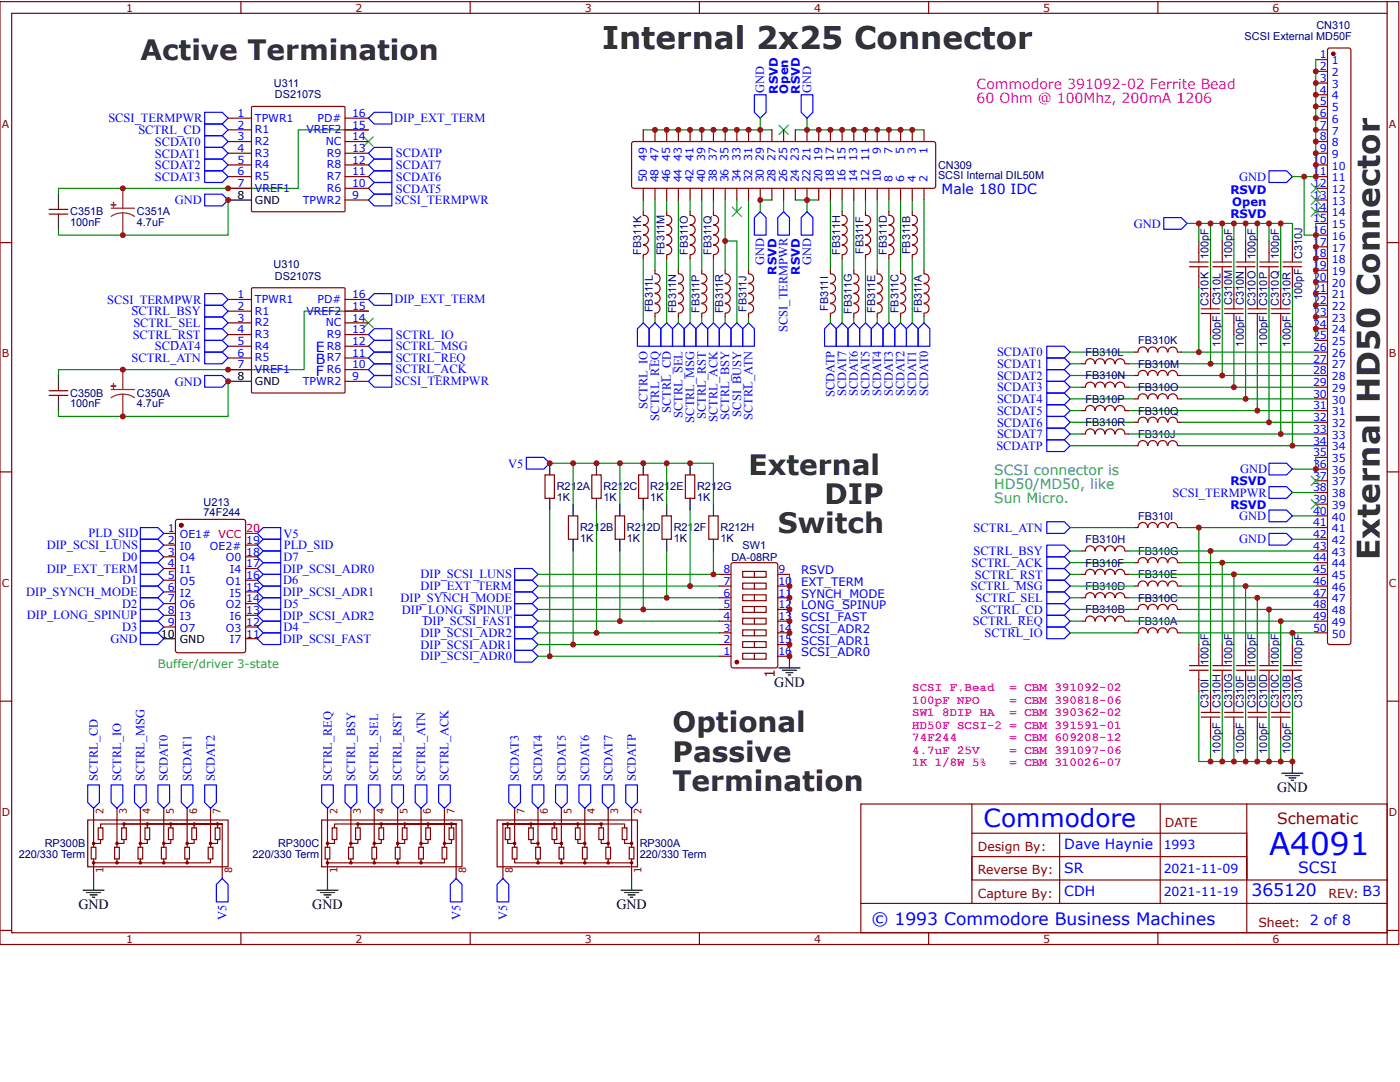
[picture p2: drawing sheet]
<svg xmlns="http://www.w3.org/2000/svg" width="279mm" height="216mm" viewBox="0 0 279 216" stroke-linecap="round" stroke-linejoin="round" font-family="sans-serif">
<defs><g id="words">
<g font-size="6.2" fill="#333">
<text x="120.2" y="9.7">Internal 2x25 Connector</text>
<text x="275.4" y="111.8" transform="rotate(-90 275.4 111.8)">External HD50 Connector</text>
</g>
<text font-size="6.2" fill="#00f" x="253.3" y="170.6">A4091</text>
<g font-size="5.6" fill="#333">
<text x="28" y="11.9">Active Termination</text>
<text x="149.4" y="94.8">External</text>
<text x="164.6" y="100.6">DIP</text>
<text x="155.2" y="106.4">Switch</text>
<text x="134.2" y="146.1">Optional</text>
<text x="134.2" y="152">Passive</text>
<text x="134.2" y="157.8">Termination</text>
</g>
<text font-size="5" fill="#00f" x="196.3" y="165.1">Commodore</text>
<g font-size="3.4" fill="#00f">
<text x="249.8" y="178.8">365120</text>
<text x="173.9" y="184.6">© 1993 Commodore Business Machines</text>
</g>
<text font-size="3.1" fill="#800" x="254.9" y="164.4">Schematic</text>
<text font-size="3.1" fill="#00f" x="259.1" y="174.1">SCSI</text>
<g font-size="2.8" fill="#f0f">
<text x="194.9" y="17.7">Commodore 391092-02 Ferrite Bead</text>
<text x="194.9" y="20.5">60 Ohm @ 100Mhz, 200mA 1206</text>
</g>
<g font-size="2.8" fill="#00f">
<text x="187.9" y="38.7">Male 180 IDC</text>
<text x="63" y="70.3">E</text>
<text x="63" y="72.6">B</text>
<text x="63" y="74.9">F</text>
<text x="212.4" y="169.5">Dave Haynie</text>
<text x="212.4" y="178.8">CDH</text>
<text x="212.4" y="174.1">SR</text>
</g>
<g font-size="2.8" fill="#099">
<text x="198.4" y="94.8">SCSI connector is</text>
<text x="198.4" y="97.6">HD50/MD50, like</text>
<text x="198.4" y="100.4">Sun Micro.</text>
</g>
<g font-size="2.8">
<text x="154.5" y="137">GND</text>
<text x="254.9" y="158">GND</text>
<text x="15.6" y="181.4">GND</text>
<text x="62.3" y="181.4">GND</text>
<text x="123" y="181.4">GND</text>
</g>
<text font-size="2.8" fill="#800" x="154.7" y="135.3" transform="rotate(-90 154.7 135.3)">1</text>
<g font-size="2.5" fill="#00f">
<text x="152.5" y="18.6" transform="rotate(-90 152.5 18.6)">GND</text>
<text x="161.9" y="18.6" transform="rotate(-90 161.9 18.6)">GND</text>
<text x="21.6" y="24.4">SCSI_TERMPWR</text>
<text x="27.6" y="26.7">SCTRL_CD</text>
<text x="30.9" y="29.1">SCDAT0</text>
<text x="78.7" y="24.4">DIP_EXT_TERM</text>
<text x="30.9" y="33.8">SCDAT2</text>
<text x="30.9" y="31.4">SCDAT1</text>
<text x="79" y="31.4">SCDATP</text>
<text x="79" y="33.8">SCDAT7</text>
<text x="30.9" y="36.1">SCDAT3</text>
<text x="34.9" y="40.7">GND</text>
<text x="78.8" y="40.7">SCSI_TERMPWR</text>
<text x="79" y="36.1">SCDAT6</text>
<text x="79" y="38.4">SCDAT5</text>
<text x="247.3" y="36.1">GND</text>
<text x="226.3" y="45.4">GND</text>
<text x="152.5" y="52.9" transform="rotate(-90 152.5 52.9)">GND</text>
<text x="161.9" y="52.9" transform="rotate(-90 161.9 52.9)">GND</text>
<text x="21.4" y="60.6">SCSI_TERMPWR</text>
<text x="26.2" y="62.9">SCTRL_BSY</text>
<text x="26.6" y="65.3">SCTRL_SEL</text>
<text x="78.7" y="60.6">DIP_EXT_TERM</text>
<text x="26.5" y="67.6">SCTRL_RST</text>
<text x="30.9" y="69.9">SCDAT4</text>
<text x="79" y="69.9">SCTRL_MSG</text>
<text x="79" y="67.6">SCTRL_IO</text>
<text x="157.2" y="66.2" transform="rotate(-90 157.2 66.2)">SCSI_TERMPWR</text>
<text x="199" y="71.1">SCDAT0</text>
<text x="26.2" y="72.3">SCTRL_ATN</text>
<text x="34.9" y="76.9">GND</text>
<text x="78.8" y="76.9">SCSI_TERMPWR</text>
<text x="78.9" y="74.5">SCTRL_ACK</text>
<text x="79" y="72.2">SCTRL_REQ</text>
<text x="199" y="75.8">SCDAT2</text>
<text x="199" y="73.4">SCDAT1</text>
<text x="129.2" y="81.6" transform="rotate(-90 129.2 81.6)">SCTRL_IO</text>
<text x="131.5" y="83.9" transform="rotate(-90 131.5 83.9)">SCTRL_REQ</text>
<text x="133.9" y="82.4" transform="rotate(-90 133.9 82.4)">SCTRL_CD</text>
<text x="136.2" y="83.5" transform="rotate(-90 136.2 83.5)">SCTRL_SEL</text>
<text x="140.9" y="83.6" transform="rotate(-90 140.9 83.6)">SCTRL_RST</text>
<text x="145.5" y="83.8" transform="rotate(-90 145.5 83.8)">SCTRL_BSY</text>
<text x="147.9" y="83.1" transform="rotate(-90 147.9 83.1)">SCSI_BUSY</text>
<text x="150.2" y="83.8" transform="rotate(-90 150.2 83.8)">SCTRL_ATN</text>
<text x="166.5" y="79.2" transform="rotate(-90 166.5 79.2)">SCDATP</text>
<text x="168.9" y="79" transform="rotate(-90 168.9 79)">SCDAT7</text>
<text x="171.2" y="79" transform="rotate(-90 171.2 79)">SCDAT6</text>
<text x="173.5" y="79" transform="rotate(-90 173.5 79)">SCDAT5</text>
<text x="175.9" y="79" transform="rotate(-90 175.9 79)">SCDAT4</text>
<text x="178.2" y="79" transform="rotate(-90 178.2 79)">SCDAT3</text>
<text x="180.5" y="79" transform="rotate(-90 180.5 79)">SCDAT2</text>
<text x="182.9" y="79" transform="rotate(-90 182.9 79)">SCDAT1</text>
<text x="185.2" y="79" transform="rotate(-90 185.2 79)">SCDAT0</text>
<text x="199" y="82.8">SCDAT5</text>
<text x="199" y="80.4">SCDAT4</text>
<text x="199" y="78.1">SCDAT3</text>
<text x="138.5" y="84.3" transform="rotate(-90 138.5 84.3)">SCTRL_MSG</text>
<text x="143.2" y="84.2" transform="rotate(-90 143.2 84.2)">SCTRL_ACK</text>
<text x="198.8" y="89.8">SCDATP</text>
<text x="199" y="87.4">SCDAT7</text>
<text x="199" y="85.1">SCDAT6</text>
<text x="101.4" y="93.3">V5</text>
<text x="247.5" y="94.4">GND</text>
<text x="234" y="99.1">SCSI_TERMPWR</text>
<text x="17.7" y="107.2">PLD_SID</text>
<text x="56.6" y="107.3">V5</text>
<text x="194.3" y="106.1">SCTRL_ATN</text>
<text x="247.3" y="103.7">GND</text>
<text x="9.3" y="109.6">DIP_SCSI_LUNS</text>
<text x="24.4" y="111.9">D0</text>
<text x="56.6" y="112">D7</text>
<text x="56.6" y="109.6">PLD_SID</text>
<text x="193.9" y="113.1">SCTRL_ACK</text>
<text x="194.3" y="110.8">SCTRL_BSY</text>
<text x="247.3" y="108.4">GND</text>
<text x="5.2" y="118.9">DIP_SYNCH_MODE</text>
<text x="9.3" y="114.3">DIP_EXT_TERM</text>
<text x="24.4" y="116.6">D1</text>
<text x="56.5" y="114.3">DIP_SCSI_ADR0</text>
<text x="56.5" y="119">DIP_SCSI_ADR1</text>
<text x="56.5" y="116.6">D6</text>
<text x="83.9" y="115.4">DIP_SCSI_LUNS</text>
<text x="84" y="117.8">DIP_EXT_TERM</text>
<text x="193.7" y="117.8">SCTRL_MSG</text>
<text x="194.6" y="115.5">SCTRL_RST</text>
<text x="5.4" y="123.6">DIP_LONG_SPINUP</text>
<text x="24.4" y="125.9">D3</text>
<text x="24.4" y="121.3">D2</text>
<text x="56.5" y="123.6">DIP_SCSI_ADR2</text>
<text x="56.6" y="126">D4</text>
<text x="56.6" y="121.3">D5</text>
<text x="79.9" y="120.1">DIP_SYNCH_MODE</text>
<text x="80.2" y="122.4">DIP_LONG_SPINUP</text>
<text x="84.5" y="124.8">DIP_SCSI_FAST</text>
<text x="194.1" y="124.8">SCTRL_REQ</text>
<text x="194.7" y="120.1">SCTRL_SEL</text>
<text x="195.7" y="122.5">SCTRL_CD</text>
<text x="22.1" y="128.3">GND</text>
<text x="56.4" y="128.3">DIP_SCSI_FAST</text>
<text x="83.9" y="131.8">DIP_SCSI_ADR0</text>
<text x="83.9" y="129.4">DIP_SCSI_ADR1</text>
<text x="83.9" y="127.1">DIP_SCSI_ADR2</text>
<text x="196.5" y="127.1">SCTRL_IO</text>
<text x="19.5" y="155.8" transform="rotate(-90 19.5 155.8)">SCTRL_CD</text>
<text x="24.2" y="155.8" transform="rotate(-90 24.2 155.8)">SCTRL_IO</text>
<text x="28.8" y="155.8" transform="rotate(-90 28.8 155.8)">SCTRL_MSG</text>
<text x="33.5" y="155.8" transform="rotate(-90 33.5 155.8)">SCDAT0</text>
<text x="38.2" y="155.8" transform="rotate(-90 38.2 155.8)">SCDAT1</text>
<text x="42.9" y="155.8" transform="rotate(-90 42.9 155.8)">SCDAT2</text>
<text x="66.2" y="155.8" transform="rotate(-90 66.2 155.8)">SCTRL_REQ</text>
<text x="70.9" y="155.8" transform="rotate(-90 70.9 155.8)">SCTRL_BSY</text>
<text x="75.5" y="155.8" transform="rotate(-90 75.5 155.8)">SCTRL_SEL</text>
<text x="80.2" y="155.8" transform="rotate(-90 80.2 155.8)">SCTRL_RST</text>
<text x="84.8" y="155.8" transform="rotate(-90 84.8 155.8)">SCTRL_ATN</text>
<text x="89.5" y="155.8" transform="rotate(-90 89.5 155.8)">SCTRL_ACK</text>
<text x="103.6" y="155.8" transform="rotate(-90 103.6 155.8)">SCDAT3</text>
<text x="108.2" y="155.8" transform="rotate(-90 108.2 155.8)">SCDAT4</text>
<text x="112.9" y="155.8" transform="rotate(-90 112.9 155.8)">SCDAT5</text>
<text x="117.6" y="155.8" transform="rotate(-90 117.6 155.8)">SCDAT6</text>
<text x="122.2" y="155.8" transform="rotate(-90 122.2 155.8)">SCDAT7</text>
<text x="126.9" y="155.8" transform="rotate(-90 126.9 155.8)">SCDATP</text>
<text x="232.2" y="169.5">1993</text>
<text x="232.2" y="174.1">2021-11-09</text>
<text x="232.2" y="178.8">2021-11-19</text>
<text x="45.2" y="183.6" transform="rotate(-90 45.2 183.6)">V5</text>
<text x="91.9" y="183.6" transform="rotate(-90 91.9 183.6)">V5</text>
<text x="101.2" y="183.6" transform="rotate(-90 101.2 183.6)">V5</text>
</g>
<g font-size="2.5" fill="#f0f">
<text x="182.1" y="137.9">SCSI F.Bead</text>
<text x="201.5" y="137.9">= CBM 391092-02</text>
<text x="182.1" y="140.4">100pF NPO</text>
<text x="182.1" y="142.9">SW1</text>
<text x="188" y="142.9">8DIP HA</text>
<text x="201.5" y="140.4">= CBM 390818-06</text>
<text x="201.5" y="142.9">= CBM 390362-02</text>
<text x="182.1" y="145.4">HD50F SCSI-2 = CBM 391591-01</text>
<text x="182.1" y="147.9">74F244</text>
<text x="201.5" y="147.9">= CBM 609208-12</text>
<text x="182.1" y="150.4">4.7uF 25V</text>
<text x="182.1" y="152.9">1K 1/8W 5%</text>
<text x="201.5" y="150.4">= CBM 391097-06</text>
<text x="201.5" y="152.9">= CBM 310026-07</text>
</g>
<g font-size="2.5" fill="#800">
<text x="232.5" y="165.1">DATE</text>
<text x="195.1" y="169.8">Design By:</text>
<text x="195.1" y="179.1">Capture By:</text>
<text x="195.1" y="174.4">Reverse By:</text>
<text x="265.2" y="179.1">REV: B3</text>
<text x="251.2" y="184.9">Sheet: 2 of 8</text>
</g>
<g font-size="2.3" fill="#00f">
<text x="155.2" y="18.7" transform="rotate(-90 155.2 18.7)">RSVD</text>
<text x="157.3" y="18.7" transform="rotate(-90 157.3 18.7)">Open</text>
<text x="159.7" y="18.7" transform="rotate(-90 159.7 18.7)">RSVD</text>
<text x="245.6" y="38.7">RSVD</text>
<text x="245.9" y="41.1">Open</text>
<text x="245.6" y="43.4">RSVD</text>
<text x="155" y="54.8" transform="rotate(-90 155 54.8)">RSVD</text>
<text x="159.6" y="54.8" transform="rotate(-90 159.6 54.8)">RSVD</text>
<text x="245.5" y="96.9">RSVD</text>
<text x="245.5" y="101.5">RSVD</text>
<text x="159.9" y="114.6">RSVD</text>
<text x="159.9" y="116.9">EXT_TERM</text>
<text x="159.9" y="119.3">SYNCH_MODE</text>
<text x="159.9" y="121.6">LONG_SPINUP</text>
<text x="159.9" y="123.9">SCSI_FAST</text>
<text x="159.9" y="126.3">SCSI_ADR2</text>
<text x="159.9" y="128.6">SCSI_ADR1</text>
<text x="159.9" y="130.9">SCSI_ADR0</text>
</g>
<text font-size="2.3" fill="#096" x="31.5" y="133.3">Buffer/driver 3-state</text>
<g font-size="2.2" fill="#800">
<text x="25.2" y="2.3">1</text>
<text x="71" y="2.3">2</text>
<text x="116.7" y="2.3">3</text>
<text x="162.5" y="2.3">4</text>
<text x="208.2" y="2.3">5</text>
<text x="254" y="2.3">6</text>
<text x=".4" y="25.5">A</text>
<text x="277.2" y="25.5">A</text>
<text x=".4" y="71.3">B</text>
<text x="277.2" y="71.3">B</text>
<text x=".4" y="117">C</text>
<text x="277.2" y="117">C</text>
<text x=".4" y="162.8">D</text>
<text x="277.2" y="162.8">D</text>
<text x="25.2" y="188.1">1</text>
<text x="71" y="188.1">2</text>
<text x="116.7" y="188.1">3</text>
<text x="162.5" y="188.1">4</text>
<text x="208.2" y="188.1">5</text>
<text x="254" y="188.1">6</text>
</g>
<g font-size="2.2" fill="#000080">
<text x="262.7" y="5.7">CN310</text>
<text x="248.4" y="8">SCSI External MD50F</text>
<text x="54.7" y="17.3">U311</text>
<text x="54.9" y="19.6">DS2107S</text>
<text x="187.2" y="35.8">SCSI Internal DIL50M</text>
<text x="187.2" y="33.7">CN309</text>
<text x="14" y="45.1">100nF</text>
<text x="14" y="43">C351B</text>
<text x="27.3" y="45.1">4.7uF</text>
<text x="27.3" y="43">C351A</text>
<text x="54.6" y="53.5">U310</text>
<text x="128" y="50.8" transform="rotate(-90 128 50.8)">FB311K</text>
<text x="132.6" y="51" transform="rotate(-90 132.6 51)">FB311M</text>
<text x="137.3" y="50.9" transform="rotate(-90 137.3 50.9)">FB311O</text>
<text x="142" y="50.9" transform="rotate(-90 142 50.9)">FB311Q</text>
<text x="167.6" y="50.8" transform="rotate(-90 167.6 50.8)">FB311H</text>
<text x="172.3" y="50.7" transform="rotate(-90 172.3 50.7)">FB311F</text>
<text x="177" y="50.8" transform="rotate(-90 177 50.8)">FB311D</text>
<text x="181.6" y="50.8" transform="rotate(-90 181.6 50.8)">FB311B</text>
<text x="241.2" y="51.6" transform="rotate(-90 241.2 51.6)">100pF</text>
<text x="245.9" y="51.6" transform="rotate(-90 245.9 51.6)">100pF</text>
<text x="250.5" y="51.6" transform="rotate(-90 250.5 51.6)">100pF</text>
<text x="255.2" y="51.6" transform="rotate(-90 255.2 51.6)">100pF</text>
<text x="259.9" y="51.7" transform="rotate(-90 259.9 51.7)">C310J</text>
<text x="54.9" y="55.8">DS2107S</text>
<text x="259.9" y="59.8" transform="rotate(-90 259.9 59.8)">100pF</text>
<text x="130.3" y="62.3" transform="rotate(-90 130.3 62.3)">FB311L</text>
<text x="135" y="62.5" transform="rotate(-90 135 62.5)">FB311N</text>
<text x="139.6" y="62.4" transform="rotate(-90 139.6 62.4)">FB311P</text>
<text x="144.3" y="62.5" transform="rotate(-90 144.3 62.5)">FB311R</text>
<text x="149" y="62.3" transform="rotate(-90 149 62.3)">FB311J</text>
<text x="165.3" y="62" transform="rotate(-90 165.3 62)">FB311I</text>
<text x="170" y="62.6" transform="rotate(-90 170 62.6)">FB311G</text>
<text x="174.6" y="62.4" transform="rotate(-90 174.6 62.4)">FB311E</text>
<text x="179.3" y="62.5" transform="rotate(-90 179.3 62.5)">FB311C</text>
<text x="184" y="62.5" transform="rotate(-90 184 62.5)">FB311A</text>
<text x="241.2" y="61" transform="rotate(-90 241.2 61)">C310K</text>
<text x="243.5" y="61" transform="rotate(-90 243.5 61)">C310L</text>
<text x="245.9" y="60.9" transform="rotate(-90 245.9 60.9)">C310M</text>
<text x="248.2" y="60.9" transform="rotate(-90 248.2 60.9)">C310N</text>
<text x="250.5" y="61" transform="rotate(-90 250.5 61)">C310O</text>
<text x="252.9" y="61" transform="rotate(-90 252.9 61)">C310P</text>
<text x="255.2" y="61" transform="rotate(-90 255.2 61)">C310Q</text>
<text x="257.6" y="61.1" transform="rotate(-90 257.6 61.1)">C310R</text>
<text x="216.6" y="71.1">FB310L</text>
<text x="227.1" y="68.7">FB310K</text>
<text x="243.5" y="69.1" transform="rotate(-90 243.5 69.1)">100pF</text>
<text x="248.2" y="69.1" transform="rotate(-90 248.2 69.1)">100pF</text>
<text x="252.9" y="69.1" transform="rotate(-90 252.9 69.1)">100pF</text>
<text x="257.6" y="69.1" transform="rotate(-90 257.6 69.1)">100pF</text>
<text x="216.6" y="75.7">FB310N</text>
<text x="227.1" y="73.4">FB310M</text>
<text x="14" y="81.3">100nF</text>
<text x="14" y="79.2">C350B</text>
<text x="27.3" y="81.3">4.7uF</text>
<text x="27.3" y="79.2">C350A</text>
<text x="216.6" y="80.4">FB310P</text>
<text x="227.1" y="82.7">FB310Q</text>
<text x="227.1" y="78.1">FB310O</text>
<text x="216.6" y="85.1">FB310R</text>
<text x="227.1" y="87.4">FB310J</text>
<text x="40.6" y="100.9">U213</text>
<text x="111.1" y="99.9">1K</text>
<text x="111.1" y="97.8">R212A</text>
<text x="120.4" y="99.9">1K</text>
<text x="120.4" y="97.9">R212C</text>
<text x="129.8" y="99.9">1K</text>
<text x="129.8" y="97.8">R212E</text>
<text x="139.1" y="100">1K</text>
<text x="139.1" y="97.8">R212G</text>
<text x="40.6" y="102.9">74F244</text>
<text x="115.8" y="106">R212B</text>
<text x="125.1" y="106">R212D</text>
<text x="134.4" y="106">R212F</text>
<text x="143.8" y="106">R212H</text>
<text x="227.1" y="103.7">FB310I</text>
<text x="115.8" y="108.1">1K</text>
<text x="125.1" y="108.1">1K</text>
<text x="134.4" y="108.1">1K</text>
<text x="143.8" y="108.1">1K</text>
<text x="146" y="111.9">DA-08RP</text>
<text x="148.2" y="109.6">SW1</text>
<text x="216.6" y="108.4">FB310H</text>
<text x="216.6" y="113.1">FB310F</text>
<text x="227.1" y="110.7">FB310G</text>
<text x="216.6" y="117.7">FB310D</text>
<text x="227.1" y="115.4">FB310E</text>
<text x="216.6" y="122.4">FB310B</text>
<text x="227.1" y="124.7">FB310A</text>
<text x="227.1" y="120">FB310C</text>
<text x="241.2" y="132.6" transform="rotate(-90 241.2 132.6)">100pF</text>
<text x="245.9" y="132.6" transform="rotate(-90 245.9 132.6)">100pF</text>
<text x="250.5" y="132.6" transform="rotate(-90 250.5 132.6)">100pF</text>
<text x="255.2" y="132.6" transform="rotate(-90 255.2 132.6)">100pF</text>
<text x="259.9" y="132.6" transform="rotate(-90 259.9 132.6)">100pF</text>
<text x="241.2" y="141.3" transform="rotate(-90 241.2 141.3)">C310I</text>
<text x="243.5" y="141.3" transform="rotate(-90 243.5 141.3)">C310H</text>
<text x="245.9" y="141.3" transform="rotate(-90 245.9 141.3)">C310G</text>
<text x="248.2" y="141.3" transform="rotate(-90 248.2 141.3)">C310F</text>
<text x="250.5" y="141.3" transform="rotate(-90 250.5 141.3)">C310E</text>
<text x="252.9" y="141.3" transform="rotate(-90 252.9 141.3)">C310D</text>
<text x="255.2" y="141.3" transform="rotate(-90 255.2 141.3)">C310C</text>
<text x="257.6" y="141.3" transform="rotate(-90 257.6 141.3)">C310B</text>
<text x="259.9" y="141.3" transform="rotate(-90 259.9 141.3)">C310A</text>
<text x="243.5" y="150.4" transform="rotate(-90 243.5 150.4)">100pF</text>
<text x="248.2" y="150.4" transform="rotate(-90 248.2 150.4)">100pF</text>
<text x="252.9" y="150.4" transform="rotate(-90 252.9 150.4)">100pF</text>
<text x="257.6" y="150.4" transform="rotate(-90 257.6 150.4)">100pF</text>
<text x="3.7" y="171.1">220/330 Term</text>
<text x="8.9" y="169.1">RP300B</text>
<text x="50.4" y="171.1">220/330 Term</text>
<text x="55.5" y="169.1">RP300C</text>
<text x="127.7" y="171.1">220/330 Term</text>
<text x="127.7" y="169.1">RP300A</text>
</g>
<g font-size="2.2" fill="#00f">
<text x="263.4" y="11.7">1</text>
<text x="263.4" y="14">2</text>
<text x="263.4" y="16.3">3</text>
<text x="265.8" y="12.8">1</text>
<text x="265.8" y="15.2">2</text>
<text x="265.8" y="17.5">3</text>
<text x="47.4" y="23.3">1</text>
<text x="70.3" y="23.3">16</text>
<text x="263.4" y="18.7">4</text>
<text x="263.4" y="21">5</text>
<text x="263.4" y="23.3">6</text>
<text x="265.8" y="19.8">4</text>
<text x="265.8" y="22.2">5</text>
<text x="47.4" y="25.7">2</text>
<text x="47.4" y="28">3</text>
<text x="50.9" y="24.3">TPWR1</text>
<text x="50.9" y="26.6">R1</text>
<text x="50.9" y="28.9">R2</text>
<text x="61.1" y="26.6">VREF2</text>
<text x="63.4" y="24.3">PD#</text>
<text x="65" y="28.9">NC</text>
<text x="70.3" y="28">14</text>
<text x="70.3" y="25.7">15</text>
<text x="263.4" y="25.7">7</text>
<text x="263.4" y="28">8</text>
<text x="265.8" y="24.5">6</text>
<text x="265.8" y="26.8">7</text>
<text x="265.8" y="29.2">8</text>
<text x="47.4" y="30.3">4</text>
<text x="47.4" y="32.7">5</text>
<text x="47.4" y="35">6</text>
<text x="50.9" y="31.3">R3</text>
<text x="50.9" y="33.6">R4</text>
<text x="50.9" y="35.9">R5</text>
<text x="65.3" y="35.9">R7</text>
<text x="65.3" y="33.6">R8</text>
<text x="65.3" y="31.3">R9</text>
<text x="70.3" y="35">11</text>
<text x="70.3" y="32.7">12</text>
<text x="70.3" y="30.3">13</text>
<text x="129.1" y="32.2" transform="rotate(-90 129.1 32.2)">49</text>
<text x="131.4" y="32.2" transform="rotate(-90 131.4 32.2)">47</text>
<text x="133.7" y="32.2" transform="rotate(-90 133.7 32.2)">45</text>
<text x="136.1" y="32.2" transform="rotate(-90 136.1 32.2)">43</text>
<text x="138.4" y="32.2" transform="rotate(-90 138.4 32.2)">41</text>
<text x="140.8" y="32.2" transform="rotate(-90 140.8 32.2)">39</text>
<text x="143.1" y="32.2" transform="rotate(-90 143.1 32.2)">37</text>
<text x="145.4" y="32.2" transform="rotate(-90 145.4 32.2)">35</text>
<text x="147.8" y="32.2" transform="rotate(-90 147.8 32.2)">33</text>
<text x="150.1" y="32.2" transform="rotate(-90 150.1 32.2)">31</text>
<text x="152.4" y="32.2" transform="rotate(-90 152.4 32.2)">29</text>
<text x="154.8" y="32.2" transform="rotate(-90 154.8 32.2)">27</text>
<text x="157.1" y="32.2" transform="rotate(-90 157.1 32.2)">25</text>
<text x="159.4" y="32.2" transform="rotate(-90 159.4 32.2)">23</text>
<text x="161.8" y="32.2" transform="rotate(-90 161.8 32.2)">21</text>
<text x="164.1" y="32.2" transform="rotate(-90 164.1 32.2)">19</text>
<text x="166.4" y="32.2" transform="rotate(-90 166.4 32.2)">17</text>
<text x="168.8" y="32.2" transform="rotate(-90 168.8 32.2)">15</text>
<text x="171.1" y="32.2" transform="rotate(-90 171.1 32.2)">13</text>
<text x="173.4" y="32.2" transform="rotate(-90 173.4 32.2)">11</text>
<text x="175.8" y="30.8" transform="rotate(-90 175.8 30.8)">9</text>
<text x="178.1" y="30.8" transform="rotate(-90 178.1 30.8)">7</text>
<text x="180.4" y="30.8" transform="rotate(-90 180.4 30.8)">5</text>
<text x="182.8" y="30.8" transform="rotate(-90 182.8 30.8)">3</text>
<text x="185.1" y="30.8" transform="rotate(-90 185.1 30.8)">1</text>
<text x="262" y="32.7">10</text>
<text x="262" y="35">11</text>
<text x="263.4" y="30.3">9</text>
<text x="265.8" y="31.5">9</text>
<text x="265.8" y="33.8">10</text>
<text x="47.4" y="37.3">7</text>
<text x="50.9" y="38.3">VREF1</text>
<text x="60.5" y="40.6">TPWR2</text>
<text x="65.3" y="38.3">R6</text>
<text x="70.3" y="39.7">9</text>
<text x="70.3" y="37.3">10</text>
<text x="129.1" y="36.4" transform="rotate(-90 129.1 36.4)">50</text>
<text x="131.4" y="36.4" transform="rotate(-90 131.4 36.4)">48</text>
<text x="133.7" y="36.4" transform="rotate(-90 133.7 36.4)">46</text>
<text x="136.1" y="36.4" transform="rotate(-90 136.1 36.4)">44</text>
<text x="138.4" y="36.4" transform="rotate(-90 138.4 36.4)">42</text>
<text x="140.8" y="36.4" transform="rotate(-90 140.8 36.4)">40</text>
<text x="143.1" y="36.4" transform="rotate(-90 143.1 36.4)">38</text>
<text x="145.4" y="36.4" transform="rotate(-90 145.4 36.4)">36</text>
<text x="147.8" y="36.4" transform="rotate(-90 147.8 36.4)">34</text>
<text x="150.1" y="36.4" transform="rotate(-90 150.1 36.4)">32</text>
<text x="152.4" y="36.4" transform="rotate(-90 152.4 36.4)">30</text>
<text x="154.8" y="36.4" transform="rotate(-90 154.8 36.4)">28</text>
<text x="157.1" y="36.4" transform="rotate(-90 157.1 36.4)">26</text>
<text x="159.4" y="36.4" transform="rotate(-90 159.4 36.4)">24</text>
<text x="161.8" y="36.4" transform="rotate(-90 161.8 36.4)">22</text>
<text x="164.1" y="36.4" transform="rotate(-90 164.1 36.4)">20</text>
<text x="166.4" y="36.4" transform="rotate(-90 166.4 36.4)">18</text>
<text x="168.8" y="36.4" transform="rotate(-90 168.8 36.4)">16</text>
<text x="171.1" y="36.4" transform="rotate(-90 171.1 36.4)">14</text>
<text x="173.4" y="36.4" transform="rotate(-90 173.4 36.4)">12</text>
<text x="175.8" y="36.4" transform="rotate(-90 175.8 36.4)">10</text>
<text x="178.1" y="36.4" transform="rotate(-90 178.1 36.4)">8</text>
<text x="180.4" y="36.4" transform="rotate(-90 180.4 36.4)">6</text>
<text x="182.8" y="36.4" transform="rotate(-90 182.8 36.4)">4</text>
<text x="185.1" y="36.4" transform="rotate(-90 185.1 36.4)">2</text>
<text x="262" y="37.3">12</text>
<text x="262" y="39.7">13</text>
<text x="265.8" y="36.2">11</text>
<text x="265.8" y="38.5">12</text>
<text x="265.8" y="40.8">13</text>
<text x="262" y="42">14</text>
<text x="262" y="44.3">15</text>
<text x="262" y="46.7">16</text>
<text x="265.8" y="43.2">14</text>
<text x="265.8" y="45.5">15</text>
<text x="265.8" y="47.9">16</text>
<text x="262" y="49">17</text>
<text x="262" y="51.4">18</text>
<text x="262" y="53.7">19</text>
<text x="265.8" y="50.2">17</text>
<text x="265.8" y="52.5">18</text>
<text x="47.4" y="59.5">1</text>
<text x="70.3" y="59.5">16</text>
<text x="262" y="56">20</text>
<text x="262" y="58.4">21</text>
<text x="265.8" y="54.9">19</text>
<text x="265.8" y="57.2">20</text>
<text x="265.8" y="59.5">21</text>
<text x="47.4" y="61.9">2</text>
<text x="47.4" y="64.2">3</text>
<text x="50.9" y="60.5">TPWR1</text>
<text x="50.9" y="62.8">R1</text>
<text x="50.9" y="65.1">R2</text>
<text x="61.1" y="62.8">VREF2</text>
<text x="63.4" y="60.5">PD#</text>
<text x="65" y="65.1">NC</text>
<text x="70.3" y="64.2">14</text>
<text x="70.3" y="61.9">15</text>
<text x="262" y="60.7">22</text>
<text x="262" y="63">23</text>
<text x="262" y="65.4">24</text>
<text x="265.8" y="61.9">22</text>
<text x="265.8" y="64.2">23</text>
<text x="47.4" y="66.5">4</text>
<text x="47.4" y="68.9">5</text>
<text x="47.4" y="71.2">6</text>
<text x="50.9" y="67.5">R3</text>
<text x="50.9" y="69.8">R4</text>
<text x="65.3" y="69.8">R8</text>
<text x="65.3" y="67.5">R9</text>
<text x="70.3" y="71.2">11</text>
<text x="70.3" y="68.9">12</text>
<text x="70.3" y="66.5">13</text>
<text x="262" y="67.7">25</text>
<text x="262" y="70">26</text>
<text x="265.8" y="66.5">24</text>
<text x="265.8" y="68.9">25</text>
<text x="265.8" y="71.2">26</text>
<text x="47.4" y="73.5">7</text>
<text x="50.9" y="72.1">R5</text>
<text x="50.9" y="74.5">VREF1</text>
<text x="60.5" y="76.8">TPWR2</text>
<text x="65.3" y="74.5">R6</text>
<text x="65.3" y="72.1">R7</text>
<text x="70.3" y="75.9">9</text>
<text x="70.3" y="73.5">10</text>
<text x="262" y="72.4">27</text>
<text x="262" y="74.7">28</text>
<text x="262" y="77">29</text>
<text x="265.8" y="73.5">27</text>
<text x="265.8" y="75.9">28</text>
<text x="262" y="79.4">30</text>
<text x="262" y="81.7">31</text>
<text x="265.8" y="78.2">29</text>
<text x="265.8" y="80.5">30</text>
<text x="265.8" y="82.9">31</text>
<text x="262" y="84">32</text>
<text x="262" y="86.4">33</text>
<text x="262" y="88.7">34</text>
<text x="265.8" y="85.2">32</text>
<text x="265.8" y="87.5">33</text>
<text x="265.8" y="89.9">34</text>
<text x="262" y="91">35</text>
<text x="262" y="93.4">36</text>
<text x="262" y="95.7">37</text>
<text x="265.8" y="92.2">35</text>
<text x="265.8" y="94.5">36</text>
<text x="262" y="98">38</text>
<text x="262" y="100.4">39</text>
<text x="265.8" y="96.9">37</text>
<text x="265.8" y="99.2">38</text>
<text x="265.8" y="101.5">39</text>
<text x="33.5" y="106.2">1</text>
<text x="35.9" y="107.4">OE1# VCC</text>
<text x="262" y="102.7">40</text>
<text x="262" y="105">41</text>
<text x="262" y="107.4">42</text>
<text x="265.8" y="103.9">40</text>
<text x="265.8" y="106.2">41</text>
<text x="33.5" y="108.5">2</text>
<text x="33.5" y="110.9">3</text>
<text x="33.5" y="113.2">4</text>
<text x="35.9" y="109.7">I0</text>
<text x="35.9" y="112">O4</text>
<text x="41.9" y="109.7">OE2#</text>
<text x="45.1" y="112">O0</text>
<text x="49.1" y="113.2">17</text>
<text x="49.1" y="110.9">18</text>
<text x="49.1" y="108.5">19</text>
<text x="262" y="109.7">43</text>
<text x="262" y="112">44</text>
<text x="265.8" y="108.5">42</text>
<text x="265.8" y="110.9">43</text>
<text x="265.8" y="113.2">44</text>
<text x="33.5" y="115.5">5</text>
<text x="33.5" y="117.9">6</text>
<text x="35.9" y="114.4">I1</text>
<text x="35.9" y="116.7">O5</text>
<text x="35.9" y="119">I2</text>
<text x="45.1" y="116.7">O1</text>
<text x="45.9" y="119">I5</text>
<text x="45.9" y="114.4">I4</text>
<text x="49.1" y="117.9">15</text>
<text x="49.1" y="115.5">16</text>
<text x="144.4" y="114.4">8</text>
<text x="144.4" y="116.7">7</text>
<text x="144.4" y="119">6</text>
<text x="155.3" y="119">11</text>
<text x="155.3" y="116.7">10</text>
<text x="155.3" y="114.4">9</text>
<text x="262" y="114.4">45</text>
<text x="262" y="116.7">46</text>
<text x="262" y="119">47</text>
<text x="265.8" y="115.5">45</text>
<text x="265.8" y="117.9">46</text>
<text x="33.5" y="120.2">7</text>
<text x="33.5" y="122.5">8</text>
<text x="33.5" y="124.9">9</text>
<text x="35.9" y="121.4">O6</text>
<text x="35.9" y="123.7">I3</text>
<text x="45.1" y="121.4">O2</text>
<text x="45.9" y="123.7">I6</text>
<text x="49.1" y="124.9">12</text>
<text x="49.1" y="122.5">13</text>
<text x="49.1" y="120.2">14</text>
<text x="144.4" y="121.4">5</text>
<text x="144.4" y="123.7">4</text>
<text x="155.3" y="123.7">13</text>
<text x="155.3" y="121.4">12</text>
<text x="262" y="121.4">48</text>
<text x="262" y="123.7">49</text>
<text x="265.8" y="120.2">47</text>
<text x="265.8" y="122.5">48</text>
<text x="265.8" y="124.9">49</text>
<text x="35.9" y="126">O7</text>
<text x="45.1" y="126">O3</text>
<text x="45.9" y="128.4">I7</text>
<text x="49.1" y="127.2">11</text>
<text x="144.4" y="126">3</text>
<text x="144.4" y="128.4">2</text>
<text x="144.4" y="130.7">1</text>
<text x="155.3" y="130.7">16</text>
<text x="155.3" y="128.4">15</text>
<text x="155.3" y="126">14</text>
<text x="262" y="126">50</text>
<text x="265.8" y="127.2">50</text>
</g>
<g font-size="2.2">
<text x="47.4" y="39.7">8</text>
<text x="50.9" y="40.6">GND</text>
<text x="47.4" y="75.9">8</text>
<text x="50.9" y="76.8">GND</text>
<text x="32.1" y="127.2">10</text>
<text x="35.9" y="128.4">GND</text>
</g>
<text font-size="2.2" fill="#f00" x="49.1" y="106.2">20</text>
<g font-size="2" fill="#840000">
<text x="20.7" y="162.5" transform="rotate(-90 20.7 162.5)">2</text>
<text x="25.3" y="162.5" transform="rotate(-90 25.3 162.5)">3</text>
<text x="30" y="162.5" transform="rotate(-90 30 162.5)">4</text>
<text x="34.7" y="162.5" transform="rotate(-90 34.7 162.5)">5</text>
<text x="39.3" y="162.5" transform="rotate(-90 39.3 162.5)">6</text>
<text x="44" y="162.5" transform="rotate(-90 44 162.5)">7</text>
<text x="67.3" y="162.5" transform="rotate(-90 67.3 162.5)">2</text>
<text x="72" y="162.5" transform="rotate(-90 72 162.5)">3</text>
<text x="76.7" y="162.5" transform="rotate(-90 76.7 162.5)">4</text>
<text x="81.3" y="162.5" transform="rotate(-90 81.3 162.5)">5</text>
<text x="86" y="162.5" transform="rotate(-90 86 162.5)">6</text>
<text x="90.7" y="162.5" transform="rotate(-90 90.7 162.5)">7</text>
<text x="104.7" y="162.5" transform="rotate(-90 104.7 162.5)">7</text>
<text x="109.4" y="162.5" transform="rotate(-90 109.4 162.5)">6</text>
<text x="114" y="162.5" transform="rotate(-90 114 162.5)">5</text>
<text x="118.7" y="162.5" transform="rotate(-90 118.7 162.5)">4</text>
<text x="123.4" y="162.5" transform="rotate(-90 123.4 162.5)">3</text>
<text x="128" y="162.5" transform="rotate(-90 128 162.5)">2</text>
<text x="20.7" y="174.1" transform="rotate(-90 20.7 174.1)">1</text>
<text x="46.3" y="174.1" transform="rotate(-90 46.3 174.1)">8</text>
<text x="67.3" y="174.1" transform="rotate(-90 67.3 174.1)">1</text>
<text x="93" y="174.1" transform="rotate(-90 93 174.1)">8</text>
<text x="102.4" y="174.1" transform="rotate(-90 102.4 174.1)">8</text>
<text x="128" y="174.1" transform="rotate(-90 128 174.1)">1</text>
</g>
</g></defs>
<g fill="none" stroke="#800" stroke-width=".23">
<path d="M0 .3h279.2v188.2h-279.2zM2.3 2.7h274.5v183.4h-274.5zM48.1 .3v2.4M93.8 .3v2.4M139.6 .3v2.4M185.3 .3v2.4M231.1 .3v2.4M276.8 .3v2.4M0 48.4h2.3M276.8 48.4h2.4M0 94.2h2.3M276.8 94.2h2.4"/>
<path d="M0 139.9h2.3M276.8 139.9h2.4M171.8 160.4h105v25.7h-105zM194 166.3h54.8v14h-54.8zM194 170.9h54.8v4.7h-54.8zM194 160.4v5.9M211.5 166.3v14M231.5 160.4v19.9M248.8 160.4v15.2h28M0 185.7h2.3M48.1 186.1v2.4M93.8 186.1v2.4"/>
<path d="M139.6 186.1v2.4M171.8 180.3h22.2M185.3 186.1v2.4M231.1 186.1v2.4M276.8 186.1v2.4M276.8 185.7h2.4M276.8 180.3h-28v5.8"/>
</g>
<circle cx="65.4" cy="168.3" r=".23" fill="#840000"/>
<path d="M65.6 168.2a.23 .23 0 0 0-.4-.1 .23 .23 0 0 0 .1 .4 .23 .23 0 0 0 .3-.2" fill="none" stroke="#840000" stroke-width=".23"/>
<circle cx="65.4" cy="172.2" r=".23" fill="#840000"/>
<path d="M65.6 172.1a.23 .23 0 0 0-.4-.1 .23 .23 0 0 0 .1 .4 .23 .23 0 0 0 .3-.2" fill="none" stroke="#840000" stroke-width=".23"/>
<circle cx="70" cy="168.3" r=".23" fill="#840000"/>
<path d="M70.2 168.2a.23 .23 0 0 0-.3-.1 .23 .23 0 0 0 0 .4 .23 .23 0 0 0 .4-.2" fill="none" stroke="#840000" stroke-width=".23"/>
<circle cx="70" cy="172.2" r=".23" fill="#840000"/>
<path d="M70.2 172.1a.23 .23 0 0 0-.3-.1 .23 .23 0 0 0 0 .4 .23 .23 0 0 0 .4-.2" fill="none" stroke="#840000" stroke-width=".23"/>
<circle cx="71.4" cy="164.4" r=".23" fill="#840000"/>
<path d="M71.6 164.3a.23 .23 0 0 0-.3-.1 .23 .23 0 0 0 0 .4 .23 .23 0 0 0 .4-.2" fill="none" stroke="#840000" stroke-width=".23"/>
<circle cx="74.7" cy="168.3" r=".23" fill="#840000"/>
<path d="M74.9 168.2a.23 .23 0 0 0-.4-.1 .23 .23 0 0 0 .1 .4 .23 .23 0 0 0 .3-.2" fill="none" stroke="#840000" stroke-width=".23"/>
<circle cx="74.7" cy="172.2" r=".23" fill="#840000"/>
<path d="M74.9 172.1a.23 .23 0 0 0-.4-.1 .23 .23 0 0 0 .1 .4 .23 .23 0 0 0 .3-.2" fill="none" stroke="#840000" stroke-width=".23"/>
<circle cx="76.1" cy="164.4" r=".23" fill="#840000"/>
<path d="M76.3 164.3a.23 .23 0 0 0-.4-.1 .23 .23 0 0 0 .1 .4 .23 .23 0 0 0 .3-.2" fill="none" stroke="#840000" stroke-width=".23"/>
<circle cx="79.4" cy="168.3" r=".23" fill="#840000"/>
<path d="M79.6 168.2a.23 .23 0 0 0-.4-.1 .23 .23 0 0 0 .1 .4 .23 .23 0 0 0 .3-.2" fill="none" stroke="#840000" stroke-width=".23"/>
<circle cx="79.4" cy="172.2" r=".23" fill="#840000"/>
<path d="M79.6 172.1a.23 .23 0 0 0-.4-.1 .23 .23 0 0 0 .1 .4 .23 .23 0 0 0 .3-.2" fill="none" stroke="#840000" stroke-width=".23"/>
<circle cx="80.8" cy="164.4" r=".23" fill="#840000"/>
<path d="M81 164.3a.23 .23 0 0 0-.4-.1 .23 .23 0 0 0 .1 .4 .23 .23 0 0 0 .3-.2" fill="none" stroke="#840000" stroke-width=".23"/>
<circle cx="84" cy="168.3" r=".23" fill="#840000"/>
<path d="M84.2 168.2a.23 .23 0 0 0-.3-.1 .23 .23 0 0 0 0 .4 .23 .23 0 0 0 .4-.2" fill="none" stroke="#840000" stroke-width=".23"/>
<circle cx="84" cy="172.2" r=".23" fill="#840000"/>
<path d="M84.2 172.1a.23 .23 0 0 0-.3-.1 .23 .23 0 0 0 0 .4 .23 .23 0 0 0 .4-.2" fill="none" stroke="#840000" stroke-width=".23"/>
<circle cx="85.4" cy="164.4" r=".23" fill="#840000"/>
<path d="M85.6 164.3a.23 .23 0 0 0-.3-.1 .23 .23 0 0 0 0 .4 .23 .23 0 0 0 .4-.2" fill="none" stroke="#840000" stroke-width=".23"/>
<circle cx="88.7" cy="168.3" r=".23" fill="#840000"/>
<path d="M88.9 168.2a.23 .23 0 0 0-.4-.1 .23 .23 0 0 0 .1 .4 .23 .23 0 0 0 .3-.2" fill="none" stroke="#840000" stroke-width=".23"/>
<circle cx="90.1" cy="164.4" r=".23" fill="#840000"/>
<g fill="none" stroke="#840000" stroke-width=".23">
<path d="M64.2 163.6h28v9.4h-28zM64.9 169.1h.9v2.3h-.9zM65.4 161.3v7.8M65.4 171.4v3.9M66.3 165.2h.9v2.3h-.9zM66.8 167.5v.8h-1.4M69.6 169.1h.9v2.3h-.9zM70 171.4v.8h-4.6M70 161.3v7.8M71 165.2h.9v2.3h-.9zM71.4 167.5v.8h-1.4M74.2 169.1h1v2.3h-1z"/>
<path d="M74.7 171.4v.8h-4.7M74.7 161.3v7.8M75.6 165.2h1v2.3h-1zM76.1 167.5v.8h-1.4M78.9 169.1h.9v2.3h-.9zM79.4 171.4v.8h-4.7M79.4 161.3v7.8M80.3 165.2h.9v2.3h-.9zM80.8 167.5v.8h-1.4M83.6 169.1h.9v2.3h-.9zM84 171.4v.8h-4.6M84 161.3v7.8"/>
<path d="M85 165.2h.9v2.3h-.9zM85.4 167.5v.8h-1.4M88.2 169.1h1v2.3h-1zM88.7 171.4v.8h-4.7M88.7 161.3v7.8M89.6 165.2h1v2.3h-1zM90.1 167.5v.8h-1.4M90.3 164.3a.23 .23 0 0 0-.4-.1 .23 .23 0 0 0 .1 .4 .23 .23 0 0 0 .3-.2M91 164.4h-24.2v.8M91 164.4h-19.6v.8M91 164.4h-14.9v.8M91 164.4h-10.2v.8"/>
<path d="M91 164.4h-5.6v.8M91 164.4h-.9v.8M91 164.4v10.9"/>
</g>
<circle cx="126" cy="168.3" r=".23" fill="#840000"/>
<path d="M125.8 168.2a.23 .23 0 0 1 .4-.1 .23 .23 0 0 1-.1 .4 .23 .23 0 0 1-.3-.2" fill="none" stroke="#840000" stroke-width=".23"/>
<circle cx="126" cy="172.2" r=".23" fill="#840000"/>
<path d="M125.8 172.1a.23 .23 0 0 1 .4-.1 .23 .23 0 0 1-.1 .4 .23 .23 0 0 1-.3-.2" fill="none" stroke="#840000" stroke-width=".23"/>
<circle cx="121.4" cy="168.3" r=".23" fill="#840000"/>
<path d="M121.2 168.2a.23 .23 0 0 1 .3-.1 .23 .23 0 0 1 0 .4 .23 .23 0 0 1-.4-.2" fill="none" stroke="#840000" stroke-width=".23"/>
<circle cx="121.4" cy="172.2" r=".23" fill="#840000"/>
<path d="M121.2 172.1a.23 .23 0 0 1 .3-.1 .23 .23 0 0 1 0 .4 .23 .23 0 0 1-.4-.2" fill="none" stroke="#840000" stroke-width=".23"/>
<circle cx="120" cy="164.4" r=".23" fill="#840000"/>
<path d="M119.8 164.3a.23 .23 0 0 1 .3-.1 .23 .23 0 0 1 0 .4 .23 .23 0 0 1-.4-.2" fill="none" stroke="#840000" stroke-width=".23"/>
<circle cx="116.7" cy="168.3" r=".23" fill="#840000"/>
<path d="M116.5 168.2a.23 .23 0 0 1 .4-.1 .23 .23 0 0 1-.1 .4 .23 .23 0 0 1-.3-.2" fill="none" stroke="#840000" stroke-width=".23"/>
<circle cx="116.7" cy="172.2" r=".23" fill="#840000"/>
<path d="M116.5 172.1a.23 .23 0 0 1 .4-.1 .23 .23 0 0 1-.1 .4 .23 .23 0 0 1-.3-.2" fill="none" stroke="#840000" stroke-width=".23"/>
<circle cx="115.3" cy="164.4" r=".23" fill="#840000"/>
<path d="M115.1 164.3a.23 .23 0 0 1 .4-.1 .23 .23 0 0 1-.1 .4 .23 .23 0 0 1-.3-.2" fill="none" stroke="#840000" stroke-width=".23"/>
<circle cx="112" cy="168.3" r=".23" fill="#840000"/>
<path d="M111.8 168.2a.23 .23 0 0 1 .4-.1 .23 .23 0 0 1-.1 .4 .23 .23 0 0 1-.3-.2" fill="none" stroke="#840000" stroke-width=".23"/>
<circle cx="112" cy="172.2" r=".23" fill="#840000"/>
<path d="M111.8 172.1a.23 .23 0 0 1 .4-.1 .23 .23 0 0 1-.1 .4 .23 .23 0 0 1-.3-.2" fill="none" stroke="#840000" stroke-width=".23"/>
<circle cx="110.6" cy="164.4" r=".23" fill="#840000"/>
<path d="M110.4 164.3a.23 .23 0 0 1 .4-.1 .23 .23 0 0 1-.1 .4 .23 .23 0 0 1-.3-.2" fill="none" stroke="#840000" stroke-width=".23"/>
<circle cx="107.4" cy="168.3" r=".23" fill="#840000"/>
<path d="M107.2 168.2a.23 .23 0 0 1 .3-.1 .23 .23 0 0 1 0 .4 .23 .23 0 0 1-.4-.2" fill="none" stroke="#840000" stroke-width=".23"/>
<circle cx="107.4" cy="172.2" r=".23" fill="#840000"/>
<path d="M107.2 172.1a.23 .23 0 0 1 .3-.1 .23 .23 0 0 1 0 .4 .23 .23 0 0 1-.4-.2" fill="none" stroke="#840000" stroke-width=".23"/>
<circle cx="106" cy="164.4" r=".23" fill="#840000"/>
<path d="M105.8 164.3a.23 .23 0 0 1 .3-.1 .23 .23 0 0 1 0 .4 .23 .23 0 0 1-.4-.2" fill="none" stroke="#840000" stroke-width=".23"/>
<circle cx="102.7" cy="168.3" r=".23" fill="#840000"/>
<path d="M102.5 168.2a.23 .23 0 0 1 .4-.1 .23 .23 0 0 1-.1 .4 .23 .23 0 0 1-.3-.2" fill="none" stroke="#840000" stroke-width=".23"/>
<circle cx="101.3" cy="164.4" r=".23" fill="#840000"/>
<g fill="none" stroke="#840000" stroke-width=".23">
<path d="M99.2 163.6h28v9.4h-28zM100.4 164.4h24.2v.8M100.4 164.4h19.6v.8M100.4 164.4h14.9v.8M100.4 164.4h10.2v.8M100.4 164.4h5.6v.8M100.4 164.4h.9v.8M100.4 164.4v10.9M100.8 165.2h1v2.3h-1zM101.1 164.3a.23 .23 0 0 1 .4-.1 .23 .23 0 0 1-.1 .4 .23 .23 0 0 1-.3-.2M101.3 167.5v.8h1.4M102.2 169.1h1v2.3h-1z"/>
<path d="M102.7 171.4v.8h4.7M102.7 161.3v7.8M105.5 165.2h.9v2.3h-.9zM106 167.5v.8h1.4M106.9 169.1h.9v2.3h-.9zM107.4 171.4v.8h4.6M107.4 161.3v7.8M110.2 165.2h.9v2.3h-.9zM110.6 167.5v.8h1.4M111.6 169.1h.9v2.3h-.9zM112 171.4v.8h4.7M112 161.3v7.8"/>
<path d="M114.8 165.2h1v2.3h-1zM115.3 167.5v.8h1.4M116.2 169.1h1v2.3h-1zM116.7 171.4v.8h4.7M116.7 161.3v7.8M119.5 165.2h.9v2.3h-.9zM120 167.5v.8h1.4M120.9 169.1h.9v2.3h-.9zM121.4 171.4v.8h4.6M121.4 161.3v7.8M124.2 165.2h.9v2.3h-.9zM124.6 167.5v.8h1.4"/>
<path d="M125.6 169.1h.9v2.3h-.9zM126 161.3v7.8M126 171.4v3.9"/>
</g>
<circle cx="18.7" cy="168.3" r=".23" fill="#840000"/>
<path d="M18.9 168.2a.23 .23 0 0 0-.4-.1 .23 .23 0 0 0 .1 .4 .23 .23 0 0 0 .3-.2" fill="none" stroke="#840000" stroke-width=".23"/>
<circle cx="18.7" cy="172.2" r=".23" fill="#840000"/>
<path d="M18.9 172.1a.23 .23 0 0 0-.4-.1 .23 .23 0 0 0 .1 .4 .23 .23 0 0 0 .3-.2" fill="none" stroke="#840000" stroke-width=".23"/>
<circle cx="23.3" cy="168.3" r=".23" fill="#840000"/>
<path d="M23.6 168.2a.23 .23 0 0 0-.4-.1 .23 .23 0 0 0 0 .4 .23 .23 0 0 0 .4-.2" fill="none" stroke="#840000" stroke-width=".23"/>
<circle cx="23.3" cy="172.2" r=".23" fill="#840000"/>
<path d="M23.6 172.1a.23 .23 0 0 0-.4-.1 .23 .23 0 0 0 0 .4 .23 .23 0 0 0 .4-.2" fill="none" stroke="#840000" stroke-width=".23"/>
<circle cx="24.7" cy="164.4" r=".23" fill="#840000"/>
<path d="M25 164.3a.23 .23 0 0 0-.4-.1 .23 .23 0 0 0 .1 .4 .23 .23 0 0 0 .3-.2" fill="none" stroke="#840000" stroke-width=".23"/>
<circle cx="28" cy="168.3" r=".23" fill="#840000"/>
<path d="M28.2 168.2a.23 .23 0 0 0-.4-.1 .23 .23 0 0 0 .1 .4 .23 .23 0 0 0 .3-.2" fill="none" stroke="#840000" stroke-width=".23"/>
<circle cx="28" cy="172.2" r=".23" fill="#840000"/>
<path d="M28.2 172.1a.23 .23 0 0 0-.4-.1 .23 .23 0 0 0 .1 .4 .23 .23 0 0 0 .3-.2" fill="none" stroke="#840000" stroke-width=".23"/>
<circle cx="29.4" cy="164.4" r=".23" fill="#840000"/>
<path d="M29.6 164.3a.23 .23 0 0 0-.4-.1 .23 .23 0 0 0 .1 .4 .23 .23 0 0 0 .3-.2" fill="none" stroke="#840000" stroke-width=".23"/>
<circle cx="32.7" cy="168.3" r=".23" fill="#840000"/>
<path d="M32.9 168.2a.23 .23 0 0 0-.4-.1 .23 .23 0 0 0 .1 .4 .23 .23 0 0 0 .3-.2" fill="none" stroke="#840000" stroke-width=".23"/>
<circle cx="32.7" cy="172.2" r=".23" fill="#840000"/>
<path d="M32.9 172.1a.23 .23 0 0 0-.4-.1 .23 .23 0 0 0 .1 .4 .23 .23 0 0 0 .3-.2" fill="none" stroke="#840000" stroke-width=".23"/>
<circle cx="34.1" cy="164.4" r=".23" fill="#840000"/>
<path d="M34.3 164.3a.23 .23 0 0 0-.4-.1 .23 .23 0 0 0 .1 .4 .23 .23 0 0 0 .3-.2" fill="none" stroke="#840000" stroke-width=".23"/>
<circle cx="37.3" cy="168.3" r=".23" fill="#840000"/>
<path d="M37.6 168.2a.23 .23 0 0 0-.4-.1 .23 .23 0 0 0 .1 .4 .23 .23 0 0 0 .3-.2" fill="none" stroke="#840000" stroke-width=".23"/>
<circle cx="37.3" cy="172.2" r=".23" fill="#840000"/>
<path d="M37.6 172.1a.23 .23 0 0 0-.4-.1 .23 .23 0 0 0 .1 .4 .23 .23 0 0 0 .3-.2" fill="none" stroke="#840000" stroke-width=".23"/>
<circle cx="38.7" cy="164.4" r=".23" fill="#840000"/>
<path d="M39 164.3a.23 .23 0 0 0-.4-.1 .23 .23 0 0 0 .1 .4 .23 .23 0 0 0 .3-.2" fill="none" stroke="#840000" stroke-width=".23"/>
<circle cx="42" cy="168.3" r=".23" fill="#840000"/>
<path d="M42.2 168.2a.23 .23 0 0 0-.3-.1 .23 .23 0 0 0 0 .4 .23 .23 0 0 0 .3-.2" fill="none" stroke="#840000" stroke-width=".23"/>
<circle cx="43.4" cy="164.4" r=".23" fill="#840000"/>
<g fill="none" stroke="#840000" stroke-width=".23">
<path d="M17.5 163.6h28v9.4h-28zM18.2 169.1h.9v2.3h-.9zM18.7 161.3v7.8M18.7 171.4v3.9M19.6 165.2h.9v2.3h-.9zM20.1 167.5v.8h-1.4M22.9 169.1h.9v2.3h-.9zM23.3 171.4v.8h-4.6M23.3 161.3v7.8M24.3 165.2h.9v2.3h-.9zM24.7 167.5v.8h-1.4M27.5 169.1h1v2.3h-1z"/>
<path d="M28 171.4v.8h-4.7M28 161.3v7.8M28.9 165.2h1v2.3h-1zM29.4 167.5v.8h-1.4M32.2 169.1h.9v2.3h-.9zM32.7 171.4v.8h-4.7M32.7 161.3v7.8M33.6 165.2h.9v2.3h-.9zM34.1 167.5v.8h-1.4M36.9 169.1h.9v2.3h-.9zM37.3 171.4v.8h-4.6M37.3 161.3v7.8"/>
<path d="M38.3 165.2h.9v2.3h-.9zM38.7 167.5v.8h-1.4M41.5 169.1h1v2.3h-1zM42 171.4v.8h-4.7M42 161.3v7.8M42.9 165.2h1v2.3h-1zM43.4 167.5v.8h-1.4M43.6 164.3a.23 .23 0 0 0-.3-.1 .23 .23 0 0 0 0 .4 .23 .23 0 0 0 .3-.2M44.3 164.4h-24.2v.8M44.3 164.4h-19.6v.8M44.3 164.4h-14.9v.8M44.3 164.4h-10.2v.8"/>
<path d="M44.3 164.4h-5.6v.8M44.3 164.4h-.9v.8M44.3 164.4v10.9"/>
</g>
<path d="M265.1 9.7l.3-.1h3.7l.4 .1 .1 .3v118.1l-.1 .4-.4 .1h-3.8l-.3-.2-.1-.3v-118.1z" fill="none" stroke="#800" stroke-width=".23"/>
<circle cx="266.1" cy="10.7" r=".35" fill="#800"/>
<g fill="none" stroke="#800" stroke-width=".23">
<path d="M262.6 11.9h2.3M262.6 14.2h2.3M262.6 16.6h2.3M262.6 18.9h2.3M262.6 21.2h2.3M262.6 23.6h2.3M262.6 25.9h2.3M262.6 28.2h2.3M262.6 30.6h2.3M262.6 32.9h2.3M262.6 35.2h2.3M262.6 37.6h2.3"/>
<path d="M262.6 39.9h2.3M262.6 42.2h2.3M262.6 44.6h2.3M262.6 46.9h2.3M262.6 49.3h2.3M262.6 51.6h2.3M262.6 53.9h2.3M262.6 56.3h2.3M262.6 58.6h2.3M262.6 60.9h2.3M262.6 63.3h2.3M262.6 65.6h2.3"/>
<path d="M262.6 67.9h2.3M262.6 70.3h2.3M262.6 72.6h2.3M262.6 74.9h2.3M262.6 77.3h2.3M262.6 79.6h2.3M108.8 94.8h1.8v4.6h-1.8zM118.1 94.8h1.9v4.6h-1.9zM127.4 94.8h1.9v4.6h-1.9zM136.8 94.8h1.8v4.6h-1.8zM226.4 88.9h.7M227.1 88.9a.93 .93 0 0 1 1-1 .93 .93 0 0 1 .9 1"/>
<path d="M229.1 88.9a.93 .93 0 0 1 1-1 .93 .93 0 0 1 .9 1M231.1 88.9a.93 .93 0 0 1 .9-1 .93 .93 0 0 1 1 1M233.1 88.9a.93 .93 0 0 1 .9-1 .93 .93 0 0 1 1 1M235.1 88.9h.7M262.6 81.9h2.3M262.6 84.3h2.3M262.6 86.6h2.3M262.6 88.9h2.3M262.6 91.3h2.3M262.6 93.6h2.3M262.6 95.9h2.3M262.6 98.3h2.3"/>
<path d="M113.4 102.9h1.9v4.7h-1.9zM122.8 102.9h1.8v4.7h-1.8zM132.1 102.9h1.9v4.7h-1.9zM141.5 102.9h1.8v4.7h-1.8zM215.9 109.9h.7M215.9 119.3h.7M216.6 119.3a.93 .93 0 0 1 1-1 .93 .93 0 0 1 .9 1M216.6 109.9a.93 .93 0 0 1 1-1 .93 .93 0 0 1 .9 1M218.6 119.3a.93 .93 0 0 1 .9-1 .93 .93 0 0 1 1 1M218.6 109.9a.93 .93 0 0 1 .9-1 .93 .93 0 0 1 1 1M220.6 119.3a.93 .93 0 0 1 .9-1 .93 .93 0 0 1 1 1M220.6 109.9a.93 .93 0 0 1 .9-1 .93 .93 0 0 1 1 1"/>
<path d="M222.6 119.3a.93 .93 0 0 1 .9-1 .93 .93 0 0 1 1 1M222.6 109.9a.93 .93 0 0 1 .9-1 .93 .93 0 0 1 1 1M224.5 109.9h.7M224.5 119.3h.7M226.4 105.3h.7M226.4 112.3h.7M226.4 116.9h.7M227.1 116.9a.93 .93 0 0 1 1-1 .93 .93 0 0 1 .9 1M227.1 112.3a.93 .93 0 0 1 1-1 .93 .93 0 0 1 .9 1M227.1 105.3a.93 .93 0 0 1 1-1 .93 .93 0 0 1 .9 1M229.1 116.9a.93 .93 0 0 1 1-1 .93 .93 0 0 1 .9 1M229.1 112.3a.93 .93 0 0 1 1-1 .93 .93 0 0 1 .9 1"/>
<path d="M229.1 105.3a.93 .93 0 0 1 1-1 .93 .93 0 0 1 .9 1M231.1 116.9a.93 .93 0 0 1 .9-1 .93 .93 0 0 1 1 1M231.1 112.3a.93 .93 0 0 1 .9-1 .93 .93 0 0 1 1 1M231.1 105.3a.93 .93 0 0 1 .9-1 .93 .93 0 0 1 1 1M233.1 116.9a.93 .93 0 0 1 .9-1 .93 .93 0 0 1 1 1M233.1 112.3a.93 .93 0 0 1 .9-1 .93 .93 0 0 1 1 1M233.1 105.3a.93 .93 0 0 1 .9-1 .93 .93 0 0 1 1 1M235.1 105.3h.7M235.1 112.3h.7M235.1 116.9h.7M262.6 100.6h2.3M262.6 102.9h2.3"/>
<path d="M262.6 105.3h2.3M262.6 107.6h2.3M262.6 109.9h2.3M262.6 112.3h2.3M262.6 114.6h2.3M262.6 116.9h2.3M262.6 119.3h2.3M218.5 123.9a.93 .93 0 0 0-.9-1 .93 .93 0 0 0-1 1h-.7M218.6 123.9a.93 .93 0 0 1 .9-1 .93 .93 0 0 1 1 1M220.6 123.9a.93 .93 0 0 1 .9-1 .93 .93 0 0 1 1 1M222.6 123.9a.93 .93 0 0 1 .9-1 .93 .93 0 0 1 1 1M224.5 123.9h.7"/>
<path d="M226.4 121.6h.7M226.4 126.3h.7M227.1 126.3a.93 .93 0 0 1 1-1 .93 .93 0 0 1 .9 1M227.1 121.6a.93 .93 0 0 1 1-1 .93 .93 0 0 1 .9 1M229.1 126.3a.93 .93 0 0 1 1-1 .93 .93 0 0 1 .9 1M229.1 121.6a.93 .93 0 0 1 1-1 .93 .93 0 0 1 .9 1M231.1 126.3a.93 .93 0 0 1 .9-1 .93 .93 0 0 1 1 1M231.1 121.6a.93 .93 0 0 1 .9-1 .93 .93 0 0 1 1 1M233.1 126.3a.93 .93 0 0 1 .9-1 .93 .93 0 0 1 1 1M233.1 121.6a.93 .93 0 0 1 .9-1 .93 .93 0 0 1 1 1M235.1 121.6h.7M235.1 126.3h.7"/>
<path d="M262.6 121.6h2.3M262.6 123.9h2.3M262.6 126.3h2.3"/>
<circle cx="266.1" cy="10.7" r=".35"/>
</g>
<g fill="none" stroke="#00f" stroke-width=".23">
<path d="M159.9 18.9h2.3v3.5l-1.1 1.2-1.2-1.2zM40.8 22.4h3.5l1.2 1.2-1.2 1.1h-3.5zM40.8 31.7h3.5l1.2 1.2-1.2 1.2h-3.5zM40.8 29.4h3.5l1.2 1.2-1.2 1.1h-3.5zM40.8 24.7h3.5l1.2 1.2-1.2 1.2h-3.5zM73.5 23.6l1.2-1.2h3.5v2.3h-3.5zM73.5 30.6l1.2-1.2h3.5v2.3h-3.5zM73.5 32.9l1.2-1.2h3.5v2.4h-3.5zM74.7 34.1h3.5v2.3h-3.5l-1.2-1.2zM74.7 36.4h3.5v2.3h-3.5l-1.2-1.1zM74.7 38.7h3.5v2.4h-3.5l-1.2-1.2zM253.3 34.1h3.5l1.1 1.1-1.1 1.2h-3.5z"/>
<path d="M40.8 58.6h3.5l1.2 1.2-1.2 1.1h-3.5zM73.5 59.8l1.2-1.2h3.5v2.3h-3.5zM150.6 43.4l1.1-1.2 1.2 1.2v3.5h-2.3zM156.4 42.2l1.2 1.2v3.5h-2.4v-3.5zM161.1 42.2l1.1 1.2v3.5h-2.3v-3.5zM232.2 43.4h3.6l1.1 1.2-1.1 1.1h-3.6zM40.8 70.3h3.5l1.2 1.1-1.2 1.2h-3.5zM40.8 65.6h3.5l1.2 1.2-1.2 1.1h-3.5zM73.5 76.1l1.2-1.2h3.5v2.4h-3.5zM74.7 67.9h3.5v2.4h-3.5l-1.2-1.2zM74.7 70.3h3.5v2.3h-3.5l-1.2-1.2zM127.2 65.6l1.2-1.2 1.1 1.2v3.5h-2.3z"/>
<path d="M130.7 64.4l1.2 1.2v3.5h-2.4v-3.5zM131.9 65.6l1.1-1.2 1.2 1.2v3.5h-2.3zM135.4 64.4l1.1 1.2v3.5h-2.3v-3.5zM137.7 64.4l1.2 1.2v3.5h-2.4v-3.5zM140.1 64.4l1.1 1.2v3.5h-2.3v-3.5zM142.4 64.4l1.2 1.2v3.5h-2.4v-3.5zM143.6 65.6l1.1-1.2 1.2 1.2v3.5h-2.3zM148.2 65.6l1.2-1.2 1.2 1.2v3.5h-2.4zM165.7 64.4l1.2 1.2v3.5h-2.3v-3.5zM168.1 64.4l1.1 1.2v3.5h-2.3v-3.5zM169.2 65.6l1.2-1.2 1.2 1.2v3.5h-2.4zM172.7 64.4l1.2 1.2v3.5h-2.3v-3.5z"/>
<path d="M173.9 65.6l1.2-1.2 1.1 1.2v3.5h-2.3zM177.4 64.4l1.2 1.2v3.5h-2.4v-3.5zM179.7 64.4l1.2 1.2v3.5h-2.3v-3.5zM182.1 64.4l1.1 1.2v3.5h-2.3v-3.5zM184.4 64.4l1.2 1.2v3.5h-2.4v-3.5zM208.9 78.4h3.5l1.2 1.2-1.2 1.2h-3.5zM208.9 76.1h3.5l1.2 1.2-1.2 1.1h-3.5zM208.9 73.8h3.5l1.2 1.1-1.2 1.2h-3.5zM208.9 71.4h3.5l1.2 1.2-1.2 1.2h-3.5zM208.9 69.1h3.5l1.2 1.2-1.2 1.1h-3.5zM208.9 87.8h3.5l1.2 1.1-1.2 1.2h-3.5zM208.9 85.4h3.5l1.2 1.2-1.2 1.2h-3.5z"/>
<path d="M208.9 83.1h3.5l1.2 1.2-1.2 1.1h-3.5zM208.9 80.8h3.5l1.2 1.1-1.2 1.2h-3.5zM253.3 92.4h3.5l1.1 1.2-1.1 1.2h-3.5zM253.3 97.1h3.5l1.1 1.2-1.1 1.1h-3.5zM28 114.6h3.5l1.2 1.2-1.2 1.1h-3.5zM28 119.3h3.5l1.2 1.1-1.2 1.2h-3.5zM28 109.9h3.5l1.2 1.2-1.2 1.2h-3.5zM51.4 106.4l1.1-1.1h3.5v2.3h-3.5zM102.7 118.1h3.5l1.2 1.2-1.2 1.1h-3.5zM102.7 115.8h3.5l1.2 1.1-1.2 1.2h-3.5zM102.7 113.4h3.5l1.2 1.2-1.2 1.2h-3.5zM208.9 104.1h3.5l1.2 1.2-1.2 1.1h-3.5z"/>
<path d="M208.9 113.4h3.5l1.2 1.2-1.2 1.2h-3.5zM208.9 111.1h3.5l1.2 1.2-1.2 1.1h-3.5zM208.9 108.8h3.5l1.2 1.1-1.2 1.2h-3.5zM208.9 115.8h3.5l1.2 1.1-1.2 1.2h-3.5zM208.9 118.1h3.5l1.2 1.2-1.2 1.1h-3.5zM253.3 106.4h3.5l1.1 1.2-1.1 1.2h-3.5zM253.3 101.8h3.5l1.1 1.1-1.1 1.2h-3.5zM28 123.9h3.5l1.2 1.2-1.2 1.2h-3.5zM28 126.3h3.5l1.2 1.1-1.2 1.2h-3.5zM102.7 129.8h3.5l1.2 1.1-1.2 1.2h-3.5zM102.7 127.4h3.5l1.2 1.2-1.2 1.2h-3.5zM102.7 125.1h3.5l1.2 1.2-1.2 1.1h-3.5z"/>
<path d="M102.7 122.8h3.5l1.2 1.1-1.2 1.2h-3.5zM102.7 120.4h3.5l1.2 1.2-1.2 1.2h-3.5zM208.9 125.1h3.5l1.2 1.2-1.2 1.1h-3.5zM208.9 122.8h3.5l1.2 1.1-1.2 1.2h-3.5zM208.9 120.4h3.5l1.2 1.2-1.2 1.2h-3.5z"/>
</g>
<g fill="none" stroke="#080" stroke-width=".23">
<path d="M262.6 11.9v23.3h-4.7M73.5 25.9h-14v11.7h-47.8v1.1M128.4 25.9h25.7M128.4 39.9v2.3M130.7 39.9v14M133 39.9v2.3M135.4 39.9v14M137.7 39.9v2.3M140.1 39.9v14M142.4 39.9v2.3M144.7 39.9v14M147.1 39.9v2.3"/>
<path d="M149.4 39.9v14M154.1 39.9h-2.4v2.3M156.4 39.9v2.3M158.7 25.9h2.4M158.7 39.9h2.4M161.1 23.6v2.3h23.3M163.4 39.9h-2.3v2.3M165.7 39.9v14M168.1 39.9v2.3M170.4 39.9v14M172.7 39.9v2.3M175.1 39.9v14"/>
<path d="M177.4 39.9v2.3M179.7 39.9v14M182.1 39.9v2.3M184.4 39.9v14M260.3 35.2v11.7h2.3v21M128.4 51.6v12.8M133 51.6v12.8M137.7 51.6v12.8M142.4 51.6v12.8M168.1 51.6v12.8M172.7 51.6v12.8M177.4 51.6v12.8"/>
<path d="M182.1 51.6v12.8M236.9 44.6h2.4M239.3 48.1v-3.5h18.6v3.5M239.3 57.4v12.9M241.6 44.6v12.8M243.9 44.6v3.5M246.3 44.6v12.8M248.6 44.6v3.5M250.9 44.6v12.8M257.9 57.4v31.5M73.5 62.1h-12.8v11.7h-49v1.1M130.7 63.3v1.1"/>
<path d="M135.4 63.3v1.1M140.1 63.3v1.1M144.7 63.3v1.1M149.4 63.3v1.1M165.7 63.3v1.1M170.4 63.3v1.1M175.1 63.3v1.1M179.7 63.3v1.1M184.4 63.3v1.1M213.6 70.3h12.8M213.6 74.9h12.8M213.6 79.6h12.8"/>
<path d="M213.6 72.6h2.3M213.6 77.3h2.3M225.2 72.6h37.4M225.2 77.3h37.4M235.8 70.3h26.8M235.8 74.9h26.8M235.8 79.6h26.8M241.6 66.8v5.8M246.3 66.8v10.5M250.9 66.8v15.1M255.6 66.8v19.8M213.6 88.9h12.8"/>
<path d="M213.6 84.3h12.8M213.6 81.9h2.3M213.6 86.6h2.3M225.2 81.9h37.4M225.2 86.6h37.4M235.8 88.9h26.8M235.8 84.3h26.8M257.9 98.3h4.7M262.6 91.3v2.3h-4.7M107.4 119.3h36.2M107.4 116.9h36.2M107.4 114.6h36.2"/>
<path d="M157.6 114.6v16.3M213.6 119.3h2.3M213.6 116.9h12.8M213.6 112.3h12.8M213.6 114.6h2.3M213.6 109.9h2.3M213.6 105.3h12.8M225.2 119.3h37.4M225.2 114.6h37.4M225.2 109.9h37.4M235.8 116.9h26.8M235.8 112.3h26.8"/>
<path d="M235.8 105.3h26.8M239.3 105.3v23.3M241.6 109.9v28M243.9 112.3v16.3M246.3 114.6v23.3M248.6 116.9v11.7M250.9 119.3v18.6M257.9 102.9h4.7M257.9 107.6h4.7M107.4 123.9h36.2M107.4 126.3h36.2M107.4 121.6h36.2"/>
<path d="M107.4 128.6h36.2M107.4 130.9h36.2M213.6 123.9h2.3M213.6 126.3h12.8M213.6 121.6h12.8M225.2 123.9h37.4M235.8 126.3h26.8M235.8 121.6h26.8M239.3 137.9v14.1h18.6v-14.1M243.9 137.9v14.1M248.6 137.9v14.1M253.3 121.6v7"/>
<path d="M253.3 137.9v14.1M255.6 123.9v14M257.9 126.3v2.3M241.6 147.3v4.7M246.3 147.3v4.7M250.9 147.3v4.7M255.6 147.3v4.7"/>
</g>
<g fill="none" stroke="#000" stroke-width=".23">
<path d="M109.7 92.4v2.4M109.7 99.4v2.4M119 92.4v2.4M119 99.4v2.4M128.4 92.4v2.4M128.4 99.4v2.4M137.7 92.4v2.4M137.7 99.4v2.4M114.4 100.6v2.3M114.4 107.6v2.3M123.7 100.6v2.3M123.7 107.6v2.3"/>
<path d="M133 100.6v2.3M133 107.6v2.3M142.4 100.6v2.3M142.4 107.6v2.3M155.5 133.3h4.2M156.2 133.7h2.8M156.9 134.2h1.4M157.3 134.7h.5M157.6 130.9v2.4M255.8 154.3h4.2M256.5 154.8h2.8M257.2 155.2h1.4"/>
<path d="M257.7 155.7h.5M257.9 152v2.3M16.6 177.6h4.2M17.3 178.1h2.8M18 178.6h1.4M18.4 179h.5M18.7 175.3v2.3M63.3 177.6h4.2M64 178.1h2.8M64.7 178.6h1.4M65.1 179h.5M65.4 175.3v2.3"/>
<path d="M123.9 177.6h4.2M124.6 178.1h2.8M125.3 178.6h1.4M125.8 179h.5M126 175.3v2.3"/>
</g>
<g fill="#000">
<path d="M157.3 25l-1.8 1.8zM155.5 25l1.8 1.8z"/>
<path d="M261.7 36.6l1.8 1.9zM263.5 36.6l-1.8 1.9z"/>
<path d="M261.7 39l1.8 1.8zM263.5 39l-1.8 1.8z"/>
<path d="M261.7 41.3l1.8 1.9zM263.5 41.3l-1.8 1.9z"/>
</g>
<path d="M155.5 25l1.8 1.8M157.3 25l-1.8 1.8M261.7 36.6l1.8 1.9M261.7 39l1.8 1.8M263.5 36.6l-1.8 1.9M263.5 39l-1.8 1.8M261.7 41.3l1.8 1.9M263.5 41.3l-1.8 1.9" fill="none" stroke="#3c3" stroke-width=".23"/>
<circle cx="36.2" cy="104.8" r=".35" fill="#800"/>
<g fill="none" stroke="#800" stroke-width=".23">
<path d="M35.1 103.8l.4-.2h13.1l.4 .3v25.9l-.3 .4h-13.2l-.5-.2v-25.9z"/>
<circle cx="36.2" cy="104.8" r=".35"/>
</g>
<circle cx="36.2" cy="104.8" r=".35" fill="#800"/>
<g fill="none" stroke="#800" stroke-width=".23">
<path d="M45.5 23.6h4.7M45.5 25.9h4.7M45.5 28.2h4.7M45.5 30.6h4.7M45.5 32.9h4.7M45.5 35.2h4.7M45.5 37.6h4.7M50.3 21.3h18.5v20.9h-18.5zM68.9 23.6h4.6M68.9 25.9h4.6M68.9 28.2h4.6M68.9 30.6h4.6"/>
<path d="M68.9 32.9h4.6M68.9 35.2h4.6M68.9 37.6h4.6M68.9 39.9h4.6M126.2 28.4l.3-.2 59.9 .1 .3 .2v.2v8.5l-.2 .3-.2 .1h-59.9l-.3-.2-.1-.3v-8.4zM128.4 25.9v2.3M128.4 37.6v2.3M130.7 25.9v2.3M130.7 37.6v2.3M133 25.9v2.3M133 37.6v2.3M135.4 25.9v2.3"/>
<path d="M135.4 37.6v2.3M137.7 25.9v2.3M137.7 37.6v2.3M140.1 25.9v2.3M140.1 37.6v2.3M142.4 25.9v2.3M142.4 37.6v2.3M144.7 25.9v2.3M144.7 37.6v2.3M147.1 25.9v2.3M147.1 37.6v2.3M149.4 25.9v2.3"/>
<path d="M149.4 37.6v2.3M151.7 25.9v2.3M151.7 37.6v2.3M154.1 25.9v2.3M154.1 37.6v2.3M156.4 25.9v2.3M156.4 37.6v2.3M158.7 25.9v2.3M158.7 37.6v2.3M161.1 25.9v2.3M161.1 37.6v2.3M163.4 25.9v2.3"/>
<path d="M163.4 37.6v2.3M165.7 25.9v2.3M165.7 37.6v2.3M168.1 25.9v2.3M168.1 37.6v2.3M170.4 25.9v2.3M170.4 37.6v2.3M172.7 25.9v2.3M172.7 37.6v2.3M175.1 25.9v2.3M175.1 37.6v2.3M177.4 25.9v2.3"/>
<path d="M177.4 37.6v2.3M179.7 25.9v2.3M179.7 37.6v2.3M182.1 25.9v2.3M182.1 37.6v2.3M184.4 25.9v2.3M184.4 37.6v2.3M9.8 41.8h3.7M9.8 42.7h3.7M11.7 41.1v.7M11.7 42.7v.7M45.5 59.8h4.7"/>
<path d="M50.3 57.5h18.5v20.9h-18.5zM68.9 59.8h4.6M128.4 42.2v.8a.93 .93 0 0 1 1 .9 .93 .93 0 0 1-1 .9M128.4 50.9v.7M128.4 45a.93 .93 0 0 1 1 .9 .93 .93 0 0 1-1 .9M128.4 46.9a.93 .93 0 0 1 1 1 .93 .93 0 0 1-1 .9M128.4 48.9a.93 .93 0 0 1 1 1 .93 .93 0 0 1-1 .9M130.7 53.9v.7a.93 .93 0 0 1 1 1 .93 .93 0 0 1-1 .9M130.7 56.6a.93 .93 0 0 1 1 1 .93 .93 0 0 1-1 .9M130.7 58.6a.93 .93 0 0 1 1 .9 .93 .93 0 0 1-1 1M133 42.2l.1 .8a.93 .93 0 0 1 1 .9 .93 .93 0 0 1-1 .9M133 50.9v.7"/>
<path d="M133.1 45a.93 .93 0 0 1 1 .9 .93 .93 0 0 1-1 .9M133.1 46.9a.93 .93 0 0 1 1 1 .93 .93 0 0 1-1 .9M133.1 48.9a.93 .93 0 0 1 1 1 .93 .93 0 0 1-1 .9M135.4 53.9v.7M135.4 54.6a.93 .93 0 0 1 1 1 .93 .93 0 0 1-1 .9M135.4 56.6a.93 .93 0 0 1 1 1 .93 .93 0 0 1-1 .9M135.4 58.6a.93 .93 0 0 1 1 .9 .93 .93 0 0 1-1 1M137.7 42.2v.7M137.7 50.9v.7M137.7 43a.93 .93 0 0 1 1 .9 .93 .93 0 0 1-1 .9M137.7 45a.93 .93 0 0 1 1 .9 .93 .93 0 0 1-1 .9M137.7 46.9a.93 .93 0 0 1 1 1 .93 .93 0 0 1-1 .9"/>
<path d="M137.7 48.9a.93 .93 0 0 1 1 1 .93 .93 0 0 1-1 .9M140.1 53.9v.7a.93 .93 0 0 1 1 1 .93 .93 0 0 1-1 .9M140.1 56.6a.93 .93 0 0 1 1 1 .93 .93 0 0 1-1 .9M140.1 58.6a.93 .93 0 0 1 1 .9 .93 .93 0 0 1-1 1M142.4 42.2v.8a.93 .93 0 0 1 1 .9 .93 .93 0 0 1-1 .9M142.4 50.9v.7M142.4 45a.93 .93 0 0 1 1 .9 .93 .93 0 0 1-1 .9M142.4 46.9a.93 .93 0 0 1 1 1 .93 .93 0 0 1-1 .9M142.4 48.9a.93 .93 0 0 1 1 1 .93 .93 0 0 1-1 .9M144.7 53.9v.7a.93 .93 0 0 1 1 1 .93 .93 0 0 1-1 .9M144.7 56.6a.93 .93 0 0 1 1 1 .93 .93 0 0 1-1 .9M144.7 58.6a.93 .93 0 0 1 1 .9 .93 .93 0 0 1-1 1"/>
<path d="M149.4 53.9v.7a.93 .93 0 0 1 1 1 .93 .93 0 0 1-1 .9M149.4 56.6a.93 .93 0 0 1 1 1 .93 .93 0 0 1-1 .9M149.4 58.6a.93 .93 0 0 1 1 .9 .93 .93 0 0 1-1 1M165.7 53.9v.7a.93 .93 0 0 1 1 1 .93 .93 0 0 1-1 .9M165.7 56.6a.93 .93 0 0 1 1 1 .93 .93 0 0 1-1 .9M165.7 58.6a.93 .93 0 0 1 1 .9 .93 .93 0 0 1-1 1M168.1 42.2v.7M168.1 50.9v.7M168.1 43a.93 .93 0 0 1 1 .9 .93 .93 0 0 1-1 .9M168.1 45a.93 .93 0 0 1 1 .9 .93 .93 0 0 1-1 .9M168.1 46.9a.93 .93 0 0 1 1 1 .93 .93 0 0 1-1 .9M168.1 48.9a.93 .93 0 0 1 1 1 .93 .93 0 0 1-1 .9"/>
<path d="M170.4 53.9v.7M170.4 54.6a.93 .93 0 0 1 1 1 .93 .93 0 0 1-1 .9M170.4 56.6a.93 .93 0 0 1 1 1 .93 .93 0 0 1-1 .9M170.4 58.6a.93 .93 0 0 1 1 .9 .93 .93 0 0 1-1 1M172.7 42.2v.8a.93 .93 0 0 1 1 .9 .93 .93 0 0 1-1 .9M172.7 50.9v.7M172.7 45a.93 .93 0 0 1 1 .9 .93 .93 0 0 1-1 .9M172.7 46.9a.93 .93 0 0 1 1 1 .93 .93 0 0 1-1 .9M172.7 48.9a.93 .93 0 0 1 1 1 .93 .93 0 0 1-1 .9M175.1 53.9v.7a.93 .93 0 0 1 1 1 .93 .93 0 0 1-1 .9M175.1 56.6a.93 .93 0 0 1 1 1 .93 .93 0 0 1-1 .9M175.1 58.6a.93 .93 0 0 1 1 .9 .93 .93 0 0 1-1 1"/>
<path d="M177.4 42.2v.8a.93 .93 0 0 1 1 .9 .93 .93 0 0 1-1 .9M177.4 50.9v.7M177.4 45a.93 .93 0 0 1 1 .9 .93 .93 0 0 1-1 .9M177.4 46.9a.93 .93 0 0 1 1 1 .93 .93 0 0 1-1 .9M177.4 48.9a.93 .93 0 0 1 1 1 .93 .93 0 0 1-1 .9M179.7 53.9v.7M179.7 54.6a.93 .93 0 0 1 1 1 .93 .93 0 0 1-1 .9M179.7 56.6a.93 .93 0 0 1 1 1 .93 .93 0 0 1-1 .9M179.7 58.6a.93 .93 0 0 1 1 .9 .93 .93 0 0 1-1 1M182.1 42.2v.8a.93 .93 0 0 1 1 .9 .93 .93 0 0 1-1 .9M182.1 50.9v.7M182.1 45a.93 .93 0 0 1 1 .9 .93 .93 0 0 1-1 .9"/>
<path d="M182.1 46.9a.93 .93 0 0 1 1 1 .93 .93 0 0 1-1 .9M182.1 48.9a.93 .93 0 0 1 1 1 .93 .93 0 0 1-1 .9M184.4 53.9v.7a.93 .93 0 0 1 1 1 .93 .93 0 0 1-1 .9M184.4 56.6a.93 .93 0 0 1 1 1 .93 .93 0 0 1-1 .9M184.4 58.6a.93 .93 0 0 1 1 .9 .93 .93 0 0 1-1 1M239.3 48.1v2.3M239.3 55.1v2.3M241.6 57.4v2.4M243.9 48.1v2.3M243.9 55.1v2.3M246.3 57.4v2.4M250.9 57.4v2.4"/>
<path d="M253.3 48.1v2.3M253.3 55.1v2.3M255.6 57.4v2.4M257.9 48.1v2.3M257.9 55.1v2.3M9.8 78.9h3.7M9.8 78h3.7M11.7 77.3v.7M11.7 78.9v.7M45.5 62.1h4.7M45.5 64.4h4.7M45.5 66.8h4.7"/>
<path d="M45.5 69.1h4.7M45.5 71.4h4.7M45.5 73.8h4.7M68.9 62.1h4.6M68.9 64.4h4.6M68.9 66.8h4.6M68.9 69.1h4.6M68.9 71.4h4.6M68.9 73.8h4.6M68.9 76.1h4.6M130.7 62.6v.7M130.7 60.6a.93 .93 0 0 1 1 .9 .93 .93 0 0 1-1 1"/>
<path d="M135.4 62.6v.7M135.4 60.6a.93 .93 0 0 1 1 .9 .93 .93 0 0 1-1 1M140.1 62.6v.7M140.1 60.6a.93 .93 0 0 1 1 .9 .93 .93 0 0 1-1 1M144.7 62.6v.7M144.7 60.6a.93 .93 0 0 1 1 .9 .93 .93 0 0 1-1 1M149.4 62.6v.7M149.4 60.6a.93 .93 0 0 1 1 .9 .93 .93 0 0 1-1 1M165.7 62.6v.7M165.7 60.6a.93 .93 0 0 1 1 .9 .93 .93 0 0 1-1 1M170.4 62.6v.7M170.4 60.6a.93 .93 0 0 1 1 .9 .93 .93 0 0 1-1 1"/>
<path d="M175.1 62.6v.7M175.1 60.6a.93 .93 0 0 1 1 .9 .93 .93 0 0 1-1 1M179.7 62.6v.7M179.7 60.6a.93 .93 0 0 1 1 .9 .93 .93 0 0 1-1 1M184.4 62.6v.7M184.4 60.6a.93 .93 0 0 1 1 .9 .93 .93 0 0 1-1 1M215.9 77.3h.7M216.6 77.2a.93 .93 0 0 1 1-1 .93 .93 0 0 1 .9 1M218.5 72.6a.93 .93 0 0 0-.9-1 .93 .93 0 0 0-1 1h-.7M218.6 72.6a.93 .93 0 0 1 .9-1 .93 .93 0 0 1 1 1M218.6 77.2a.93 .93 0 0 1 .9-1 .93 .93 0 0 1 1 1M220.6 72.6a.93 .93 0 0 1 .9-1 .93 .93 0 0 1 1 1"/>
<path d="M220.6 77.2a.93 .93 0 0 1 .9-1 .93 .93 0 0 1 1 1M222.6 72.6a.93 .93 0 0 1 .9-1 .93 .93 0 0 1 1 1M222.6 77.2a.93 .93 0 0 1 .9-.9 .93 .93 0 0 1 1 .9M224.5 72.6h.7M224.5 77.3h.7M226.4 70.3h.7M226.4 74.9h.7M227.1 70.2a.93 .93 0 0 1 1-1 .93 .93 0 0 1 .9 1M227.1 74.9a.93 .93 0 0 1 1-1 .93 .93 0 0 1 .9 1M229.1 70.2a.93 .93 0 0 1 1-1 .93 .93 0 0 1 .9 1M229.1 74.9a.93 .93 0 0 1 1-1 .93 .93 0 0 1 .9 1M231.1 70.2a.93 .93 0 0 1 .9-1 .93 .93 0 0 1 1 1"/>
<path d="M231.1 74.9a.93 .93 0 0 1 .9-1 .93 .93 0 0 1 1 1M233.1 70.2a.93 .93 0 0 1 .9-.9 .93 .93 0 0 1 1 .9M233.1 74.9a.93 .93 0 0 1 .9-1 .93 .93 0 0 1 1 1M235.1 70.3h.7M235.1 74.9h.7M241.6 64.4v2.4M246.3 64.4v2.4M250.9 64.4v2.4M255.6 64.4v2.4M215.9 86.6h.7M216.6 86.6a.93 .93 0 0 1 1-1 .93 .93 0 0 1 .9 1M218.5 81.9a.93 .93 0 0 0-.9-1 .93 .93 0 0 0-1 1h-.7"/>
<path d="M218.6 81.9a.93 .93 0 0 1 .9-1 .93 .93 0 0 1 1 1M218.6 86.6a.93 .93 0 0 1 .9-1 .93 .93 0 0 1 1 1M220.6 81.9a.93 .93 0 0 1 .9-1 .93 .93 0 0 1 1 1M220.6 86.6a.93 .93 0 0 1 .9-1 .93 .93 0 0 1 1 1M222.6 81.9a.93 .93 0 0 1 .9-1 .93 .93 0 0 1 1 1M222.6 86.6a.93 .93 0 0 1 .9-1 .93 .93 0 0 1 1 1M224.5 81.9h.7M224.5 86.6h.7M226.4 84.3h.7M227.1 84.2a.93 .93 0 0 1 1-1 .93 .93 0 0 1 .9 1M229.1 84.2a.93 .93 0 0 1 1-1 .93 .93 0 0 1 .9 1M231.1 84.2a.93 .93 0 0 1 .9-1 .93 .93 0 0 1 1 1"/>
<path d="M233.1 84.2a.93 .93 0 0 1 .9-.9 .93 .93 0 0 1 1 .9M235.1 84.3h.7M32.7 106.4h2.3M32.7 108.8h2.3M32.7 111.1h2.3M32.7 113.4h2.3M32.7 115.8h2.3M32.7 118.1h2.3M49 108.8h2.4M49 111.1h2.4M49 113.4h2.4M49 115.8h2.4"/>
<path d="M49 118.1h2.4M143.6 119.3h2.3M143.6 116.9h2.3M143.6 114.6h2.3M148.2 114h4.7v1.2h-4.7zM148.2 116.4h4.7v1.1h-4.7zM148.2 118.7h4.7v1.2h-4.7zM150.6 114v1.2M150.6 116.4v1.1M150.6 118.7v1.2M155.2 119.3h2.4M155.2 116.9h2.4"/>
<path d="M155.2 114.6h2.4M32.7 120.4h2.3M32.7 122.8h2.3M32.7 125.1h2.3M49 120.4h2.4M49 122.8h2.4M49 125.1h2.4M49 127.4h2.4M143.6 130.9h2.3M143.6 128.6h2.3M143.6 126.3h2.3M143.6 123.9h2.3"/>
<path d="M143.6 121.6h2.3M148.2 130.4h4.7v1.1h-4.7zM148.2 121h4.7v1.2h-4.7zM148.2 123.4h4.7v1.1h-4.7zM148.2 125.7h4.7v1.2h-4.7zM148.2 128h4.7v1.2h-4.7zM150.6 121v1.2M150.6 123.4v1.1M150.6 125.7v1.2M150.6 128v1.2M150.6 130.4v1.1M155.2 130.9h2.4"/>
<path d="M155.2 128.6h2.4M155.2 126.3h2.4M155.2 123.9h2.4M155.2 121.6h2.4M239.3 128.6v2.3M239.3 135.6v2.3M241.6 137.9v2.4M243.9 128.6v2.3M243.9 135.6v2.3M248.6 128.6v2.3M248.6 135.6v2.3M250.9 137.9v2.4"/>
<path d="M253.3 128.6v2.3M253.3 135.6v2.3M255.6 137.9v2.4M257.9 128.6v2.3M257.9 135.6v2.3M241.6 145v2.3M250.9 145v2.3M255.6 145v2.3"/>
<circle cx="36.2" cy="104.8" r=".35"/>
</g>
<path d="M11.7 38.7v2.4M45.5 39.9h4.7M11.7 43.4v2.3M11.7 74.9v2.4M11.7 79.6v2.3M45.5 76.1h4.7M32.7 127.4h2.3" fill="none" stroke="#000" stroke-width=".23"/>
<path d="M49 106.4h2.4" fill="none" stroke="#f00" stroke-width=".23"/>
<g fill="none" stroke="#00f" stroke-width=".23">
<path d="M40.8 38.7h3.5l1.2 1.2-1.2 1.2h-3.5zM40.8 34.1h3.5l1.2 1.1-1.2 1.2h-3.5zM40.8 27.1h3.5l1.2 1.1-1.2 1.2h-3.5zM40.8 74.9h3.5l1.2 1.2-1.2 1.2h-3.5zM40.8 67.9h3.5l1.2 1.2-1.2 1.2h-3.5zM40.8 63.3h3.5l1.2 1.1-1.2 1.2h-3.5zM40.8 60.9h3.5l1.2 1.2-1.2 1.2h-3.5zM73.5 66.8l1.2-1.2h3.5v2.3h-3.5zM74.7 72.6h3.5v2.3h-3.5l-1.2-1.1zM105 91.3h3.5l1.2 1.1-1.2 1.2h-3.5zM28 105.3h3.5l1.2 1.1-1.2 1.2h-3.5zM28 112.3h3.5l1.2 1.1-1.2 1.2h-3.5z"/>
<path d="M28 107.6h3.5l1.2 1.2-1.2 1.1h-3.5zM28 116.9h3.5l1.2 1.2-1.2 1.2h-3.5zM51.4 108.8l1.1-1.2h3.5v2.3h-3.5zM51.4 113.4l1.1-1.1h3.5v2.3h-3.5zM51.4 118.1l1.1-1.2h3.5v2.4h-3.5zM51.4 115.8l1.1-1.2h3.5v2.3h-3.5zM51.4 111.1l1.1-1.2h3.5v2.4h-3.5zM28 121.6h3.5l1.2 1.2-1.2 1.1h-3.5zM51.4 127.4l1.1-1.1h3.5v2.3h-3.5zM51.4 122.8l1.1-1.2h3.5v2.3h-3.5zM51.4 125.1l1.1-1.2h3.5v2.4h-3.5zM51.4 120.4l1.1-1.1h3.5v2.3h-3.5z"/>
<path d="M17.5 156.6h2.3v3.5l-1.1 1.2-1.2-1.2zM22.2 156.6h2.3v3.5l-1.2 1.2-1.1-1.2zM26.8 156.6h2.4v3.5l-1.2 1.2-1.2-1.2zM31.5 156.6h2.3v3.5l-1.1 1.2-1.2-1.2zM36.2 156.6h2.3v3.5l-1.2 1.2-1.1-1.2zM40.8 156.6h2.4v3.5l-1.2 1.2-1.2-1.2zM64.2 156.6h2.3v3.5l-1.1 1.2-1.2-1.2zM68.9 156.6h2.3v3.5l-1.2 1.2-1.1-1.2zM73.5 156.6h2.4v3.5l-1.2 1.2-1.2-1.2zM78.2 156.6h2.3v3.5l-1.1 1.2-1.2-1.2zM82.9 156.6h2.3v3.5l-1.2 1.2-1.1-1.2zM87.5 156.6h2.4v3.5l-1.2 1.2-1.2-1.2z"/>
<path d="M101.5 156.6h2.4v3.5l-1.2 1.2-1.2-1.2zM106.2 156.6h2.3v3.5l-1.1 1.2-1.2-1.2zM110.9 156.6h2.3v3.5l-1.2 1.2-1.1-1.2zM115.5 156.6h2.4v3.5l-1.2 1.2-1.2-1.2zM120.2 156.6h2.3v3.5l-1.1 1.2-1.2-1.2zM124.9 156.6h2.3v3.5l-1.2 1.2-1.1-1.2zM44.3 175.3l1.2 1.2v3.5h-2.3v-3.5zM89.9 176.5l1.1-1.2 1.2 1.2v3.5h-2.3zM100.4 175.3l1.1 1.2v3.5h-2.3v-3.5z"/>
</g>
<g fill="none" stroke="#080" stroke-width=".23">
<path d="M45.5 39.9v7h-33.8v-1.2M243.9 57.4v17.5M248.6 57.4v22.2M253.3 44.6v3.5M253.3 57.4v26.9M255.6 44.6v12.8M45.5 76.1v7h-33.8v-1.2M109.7 92.4h32.7v8.2M114.4 92.4v8.2M123.7 92.4v8.2M133 92.4v8.2M109.7 101.8v29.1"/>
<path d="M114.4 109.9v18.7M119 101.8v24.5M123.7 109.9v14M128.4 101.8v19.8M133 109.9v9.4M137.7 101.8v15.1M142.4 109.9v4.7"/>
</g>
<g fill="#000">
<path d="M72.6 27.3l1.9 1.9zM74.5 27.3l-1.9 1.9z"/>
<path d="M72.6 63.5l1.9 1.9zM74.5 63.5l-1.9 1.9z"/>
<path d="M261.7 95l1.8 1.9zM263.5 95l-1.8 1.9z"/>
<path d="M261.7 99.7l1.8 1.8zM263.5 99.7l-1.8 1.8z"/>
</g>
<path d="M72.6 27.3l1.9 1.9M74.5 27.3l-1.9 1.9M72.6 63.5l1.9 1.9M74.5 63.5l-1.9 1.9M261.7 95l1.8 1.9M261.7 99.7l1.8 1.8M263.5 95l-1.8 1.9M263.5 99.7l-1.8 1.8" fill="none" stroke="#3c3" stroke-width=".23"/>
<g fill="none" stroke="#a00000" stroke-width=".23">
<path d="M237.4 53.2h3.7M237.4 52.3h3.7M239.3 50.4v1.9M239.3 53.2v1.9M241.6 59.8v1.8M242.1 53.2h3.7M242.1 52.3h3.7M243.9 50.4v1.9M243.9 53.2v1.9M246.3 59.8v1.8M250.9 59.8v1.8M251.4 53.2h3.7"/>
<path d="M251.4 52.3h3.7M253.3 50.4v1.9M253.3 53.2v1.9M255.6 59.8v1.8M256.1 53.2h3.7M256.1 52.3h3.7M257.9 50.4v1.9M257.9 53.2v1.9M239.7 62.6h3.8M239.7 61.6h3.8M241.6 62.6v1.8M244.4 62.6h3.7"/>
<path d="M244.4 61.6h3.7M246.3 62.6v1.8M249.1 62.6h3.7M249.1 61.6h3.7M250.9 62.6v1.8M253.7 62.6h3.8M253.7 61.6h3.8M255.6 62.6v1.8M237.4 133.7h3.7M237.4 132.8h3.7M239.3 130.9v1.9M239.3 133.7v1.9"/>
<path d="M242.1 133.7h3.7M242.1 132.8h3.7M243.9 130.9v1.9M243.9 133.7v1.9M246.7 133.7h3.8M246.7 132.8h3.8M248.6 130.9v1.9M248.6 133.7v1.9M251.4 133.7h3.7M251.4 132.8h3.7M253.3 130.9v1.9M253.3 133.7v1.9"/>
<path d="M256.1 133.7h3.7M256.1 132.8h3.7M257.9 130.9v1.9M257.9 133.7v1.9M239.7 143.1h3.8M239.7 142.2h3.8M241.6 140.3v1.9M241.6 143.1v1.9M249.1 143.1h3.7M249.1 142.2h3.7M250.9 140.3v1.9M250.9 143.1v1.9"/>
<path d="M253.7 143.1h3.8M253.7 142.2h3.8M255.6 140.3v1.9M255.6 143.1v1.9"/>
</g>
<circle cx="147.1" cy="132.1" r=".35" fill="#800"/>
<g fill="none" stroke="#800" stroke-width=".23">
<path d="M248.6 48.1v2.3M248.6 55.1v2.3M226.4 79.6h.7M227.1 79.6a.93 .93 0 0 1 1-1 .93 .93 0 0 1 .9 1M229.1 79.6a.93 .93 0 0 1 1-1 .93 .93 0 0 1 .9 1M231.1 79.6a.93 .93 0 0 1 .9-1 .93 .93 0 0 1 1 1M233.1 79.6a.93 .93 0 0 1 .9-1 .93 .93 0 0 1 1 1M235.1 79.6h.7M146 112.4l.4-.1h8.4l.4 .3v20.2l-.3 .4-8.5 .1-.5-.3v-20.3zM218.5 114.6a.93 .93 0 0 0-.9-1 .93 .93 0 0 0-1 1h-.7M218.6 114.6a.93 .93 0 0 1 .9-1 .93 .93 0 0 1 1 1M220.6 114.6a.93 .93 0 0 1 .9-1 .93 .93 0 0 1 1 1"/>
<path d="M222.6 114.6a.93 .93 0 0 1 .9-1 .93 .93 0 0 1 1 1M224.5 114.6h.7M246.3 137.9v2.4M246.3 145v2.3"/>
<circle cx="147.1" cy="132.1" r=".35"/>
</g>
<path d="M146.1 41.3l1.9 1.9zM146.1 43.2l1.9-1.9z" fill="#000"/>
<path d="M146.1 41.3l1.9 1.9M148 41.3l-1.9 1.9" fill="none" stroke="#3c3" stroke-width=".23"/>
<path d="M151.7 23.6v2.3M144.7 48.1h2.4v16.3M262.6 44.6v2.3" fill="none" stroke="#080" stroke-width=".23"/>
<path d="M246.7 53.2h3.8M246.7 52.3h3.8M248.6 50.4v1.9M248.6 53.2v1.9M244.4 143.1h3.7M244.4 142.2h3.7M246.3 140.3v1.9M246.3 143.1v1.9" fill="none" stroke="#a00000" stroke-width=".23"/>
<path d="M150.6 18.9h2.3v3.5l-1.2 1.2-1.1-1.2zM147.1 64.4l1.1 1.2v3.5h-2.3v-3.5z" fill="none" stroke="#00f" stroke-width=".23"/>
<g fill="#c00">
<circle cx="182.1" cy="25.9" r=".58"/>
<circle cx="179.7" cy="25.9" r=".58"/>
<circle cx="177.4" cy="25.9" r=".58"/>
<circle cx="175.1" cy="25.9" r=".58"/>
<circle cx="172.7" cy="25.9" r=".58"/>
<circle cx="170.4" cy="25.9" r=".58"/>
<circle cx="168.1" cy="25.9" r=".58"/>
<circle cx="165.7" cy="25.9" r=".58"/>
<circle cx="163.4" cy="25.9" r=".58"/>
<circle cx="262.6" cy="14.2" r=".58"/>
<circle cx="262.6" cy="16.6" r=".58"/>
<circle cx="262.6" cy="18.9" r=".58"/>
<circle cx="262.6" cy="21.2" r=".58"/>
<circle cx="262.6" cy="23.6" r=".58"/>
<circle cx="262.6" cy="25.9" r=".58"/>
<circle cx="262.6" cy="28.2" r=".58"/>
<circle cx="262.6" cy="30.6" r=".58"/>
<circle cx="262.6" cy="32.9" r=".58"/>
<circle cx="262.6" cy="35.2" r=".58"/>
<circle cx="161.1" cy="39.9" r=".58"/>
<circle cx="151.7" cy="39.9" r=".58"/>
<circle cx="241.6" cy="152" r=".58"/>
<circle cx="243.9" cy="152" r=".58"/>
<circle cx="246.3" cy="152" r=".58"/>
<circle cx="248.6" cy="152" r=".58"/>
<circle cx="250.9" cy="152" r=".58"/>
<circle cx="253.3" cy="152" r=".58"/>
<circle cx="255.6" cy="152" r=".58"/>
<circle cx="253.3" cy="84.3" r=".58"/>
<circle cx="250.9" cy="81.9" r=".58"/>
<circle cx="248.6" cy="79.6" r=".58"/>
<circle cx="246.3" cy="77.3" r=".58"/>
<circle cx="239.3" cy="70.3" r=".58"/>
<circle cx="255.6" cy="86.6" r=".58"/>
<circle cx="260.3" cy="35.2" r=".58"/>
<circle cx="262.6" cy="46.9" r=".58"/>
<circle cx="262.6" cy="49.3" r=".58"/>
<circle cx="262.6" cy="51.6" r=".58"/>
<circle cx="262.6" cy="53.9" r=".58"/>
<circle cx="262.6" cy="56.3" r=".58"/>
<circle cx="262.6" cy="58.6" r=".58"/>
<circle cx="262.6" cy="60.9" r=".58"/>
<circle cx="262.6" cy="63.3" r=".58"/>
<circle cx="262.6" cy="65.6" r=".58"/>
<circle cx="142.4" cy="114.6" r=".58"/>
<circle cx="45.5" cy="76.1" r=".58"/>
<circle cx="24.5" cy="83.1" r=".58"/>
<circle cx="243.9" cy="74.9" r=".58"/>
<circle cx="241.6" cy="72.6" r=".58"/>
<circle cx="250.9" cy="44.6" r=".58"/>
<circle cx="248.6" cy="44.6" r=".58"/>
<circle cx="246.3" cy="44.6" r=".58"/>
<circle cx="243.9" cy="44.6" r=".58"/>
<circle cx="241.6" cy="44.6" r=".58"/>
<circle cx="239.3" cy="44.6" r=".58"/>
<circle cx="253.3" cy="44.6" r=".58"/>
<circle cx="255.6" cy="44.6" r=".58"/>
<circle cx="257.9" cy="88.9" r=".58"/>
<circle cx="157.6" cy="130.9" r=".58"/>
<circle cx="157.6" cy="128.6" r=".58"/>
<circle cx="157.6" cy="126.3" r=".58"/>
<circle cx="157.6" cy="123.9" r=".58"/>
<circle cx="157.6" cy="121.6" r=".58"/>
<circle cx="157.6" cy="119.3" r=".58"/>
<circle cx="157.6" cy="116.9" r=".58"/>
<circle cx="137.7" cy="116.9" r=".58"/>
<circle cx="133" cy="119.3" r=".58"/>
<circle cx="109.7" cy="130.9" r=".58"/>
<circle cx="128.4" cy="121.6" r=".58"/>
<circle cx="123.7" cy="123.9" r=".58"/>
<circle cx="119" cy="126.3" r=".58"/>
<circle cx="114.4" cy="128.6" r=".58"/>
<circle cx="119" cy="92.4" r=".58"/>
<circle cx="137.7" cy="92.4" r=".58"/>
<circle cx="114.4" cy="92.4" r=".58"/>
<circle cx="123.7" cy="92.4" r=".58"/>
<circle cx="133" cy="92.4" r=".58"/>
<circle cx="45.5" cy="37.6" r=".58"/>
<circle cx="24.5" cy="37.6" r=".58"/>
<circle cx="45.5" cy="39.9" r=".58"/>
<circle cx="24.5" cy="46.9" r=".58"/>
<circle cx="45.5" cy="73.8" r=".58"/>
<circle cx="24.5" cy="73.8" r=".58"/>
<circle cx="109.7" cy="92.4" r=".58"/>
<circle cx="128.4" cy="92.4" r=".58"/>
<circle cx="262.6" cy="93.6" r=".58"/>
<circle cx="161.1" cy="25.9" r=".58"/>
<circle cx="239.3" cy="105.3" r=".58"/>
<circle cx="241.6" cy="109.9" r=".58"/>
<circle cx="243.9" cy="112.3" r=".58"/>
<circle cx="246.3" cy="114.6" r=".58"/>
<circle cx="248.6" cy="116.9" r=".58"/>
<circle cx="250.9" cy="119.3" r=".58"/>
<circle cx="253.3" cy="121.6" r=".58"/>
<circle cx="255.6" cy="123.9" r=".58"/>
<circle cx="257.9" cy="126.3" r=".58"/>
<circle cx="144.7" cy="48.1" r=".58"/>
<circle cx="151.7" cy="25.9" r=".58"/>
<circle cx="130.7" cy="25.9" r=".58"/>
<circle cx="133" cy="25.9" r=".58"/>
<circle cx="135.4" cy="25.9" r=".58"/>
<circle cx="137.7" cy="25.9" r=".58"/>
<circle cx="140.1" cy="25.9" r=".58"/>
<circle cx="142.4" cy="25.9" r=".58"/>
<circle cx="144.7" cy="25.9" r=".58"/>
<circle cx="147.1" cy="25.9" r=".58"/>
<circle cx="149.4" cy="25.9" r=".58"/>
<circle cx="257.9" cy="152" r=".58"/>
</g>
<path d="M24.5 37.6v3.9M22.2 41.5h4.6M24.5 42.5a3.8 3.8 0 0 1 2.3 .7M24.5 42.5a3.8 3.8 0 0 0-2.3 .7M24.5 42.5v4.4" fill="none" stroke="#8d2323" stroke-width=".23"/>
<path d="M22.2 40.8l.9 .1z" fill="#8d2323"/>
<path d="M22.2 40.8l.9 .1z" fill="none" stroke="#8d2323" stroke-width=".23"/>
<path d="M22.6 40.4l.1 .9z" fill="#8d2323"/>
<path d="M22.6 40.4l.1 .9zM22.2 77.7h4.6M24.5 78.7a3.8 3.8 0 0 1 2.3 .7M24.5 78.7a3.8 3.8 0 0 0-2.3 .7M24.5 73.8v3.9M24.5 78.7v4.4" fill="none" stroke="#8d2323" stroke-width=".23"/>
<path d="M22.2 77l.9 .1z" fill="#8d2323"/>
<path d="M22.2 77l.9 .1z" fill="none" stroke="#8d2323" stroke-width=".23"/>
<path d="M22.6 76.6l.1 .9z" fill="#8d2323"/>
<path d="M22.6 76.6l.1 .9z" fill="none" stroke="#8d2323" stroke-width=".23"/>
<use href="#words"/>
</svg>
